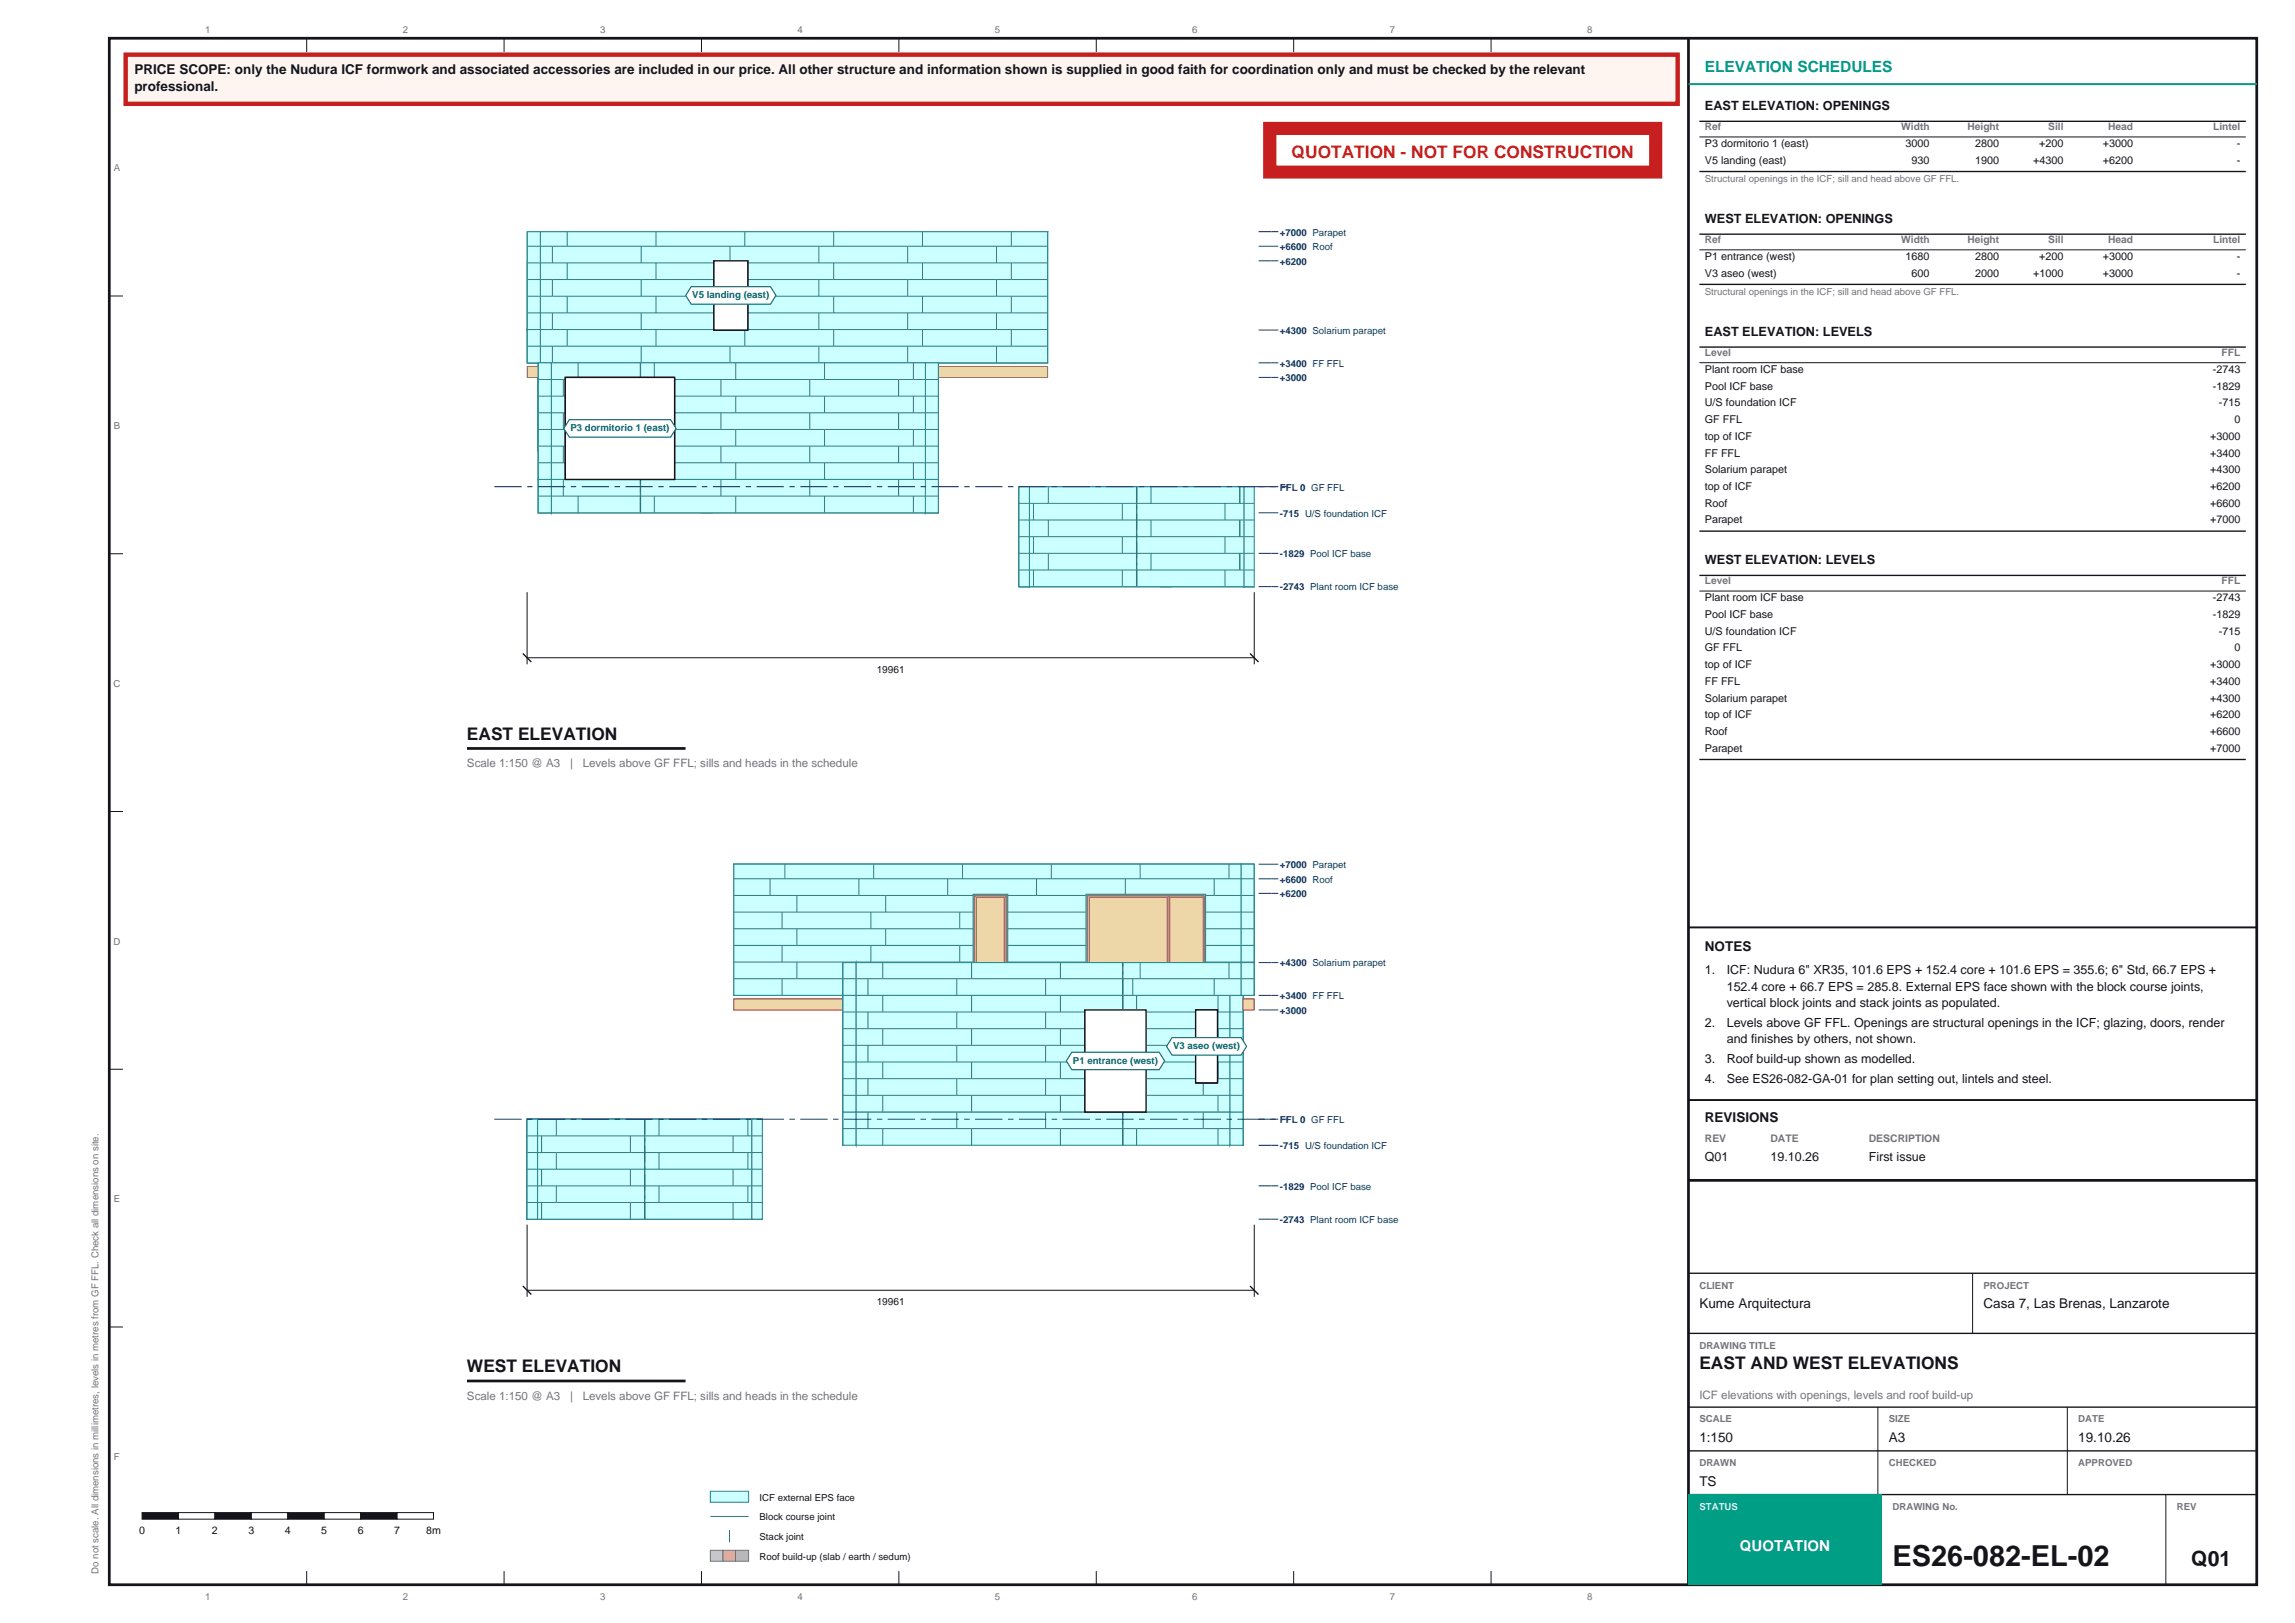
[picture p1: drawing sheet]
<svg xmlns="http://www.w3.org/2000/svg" width="420mm" height="297mm" viewBox="0 0 420 297" stroke-linecap="round" stroke-linejoin="round" font-family="sans-serif">
<defs><g id="words">
<text font-size="5.3" fill="#14141a" x="346.4" y="286.6">ES26-082-EL-02</text>
<text font-size="3.9" fill="#14141a" x="401" y="286.6">Q01</text>
<text font-size="3.2" fill="#c71f1f" x="236.4" y="28.9">QUOTATION - NOT FOR CONSTRUCTION</text>
<g font-size="3.2" fill="#14141a">
<text x="85.5" y="135.4">EAST ELEVATION</text>
<text x="85.5" y="251.1">WEST ELEVATION</text>
<text x="311" y="250.6">EAST AND WEST ELEVATIONS</text>
</g>
<text font-size="2.8" fill="#009e85" x="312" y="13.2">ELEVATION SCHEDULES</text>
<text font-size="2.8" fill="#fff" x="318.4" y="283.8">QUOTATION</text>
<g font-size="2.5" fill="#14141a">
<text x="24.6" y="13.5">PRICE SCOPE: only the Nudura ICF formwork and associated accessories are included in our price. All other structure and information shown is supplied in good faith for coordination only and must be checked by the relevant</text>
<text x="24.6" y="16.7">professional.</text>
<text x="312" y="174">NOTES</text>
<text x="312" y="205.3">REVISIONS</text>
<text x="311" y="239.4">Kume Arquitectura</text>
<text x="363" y="239.4">Casa 7, Las Brenas, Lanzarote</text>
<text x="311" y="263.9">1:150</text>
<text x="345.7" y="263.9">A3</text>
<text x="380.3" y="263.9">19.10.26</text>
<text x="311" y="271.9">TS</text>
</g>
<g font-size="2.3" fill="#14141a">
<text x="312" y="20.2">EAST ELEVATION: OPENINGS</text>
<text x="312" y="40.9">WEST ELEVATION: OPENINGS</text>
<text x="312" y="61.5">EAST ELEVATION: LEVELS</text>
<text x="312" y="103.3">WEST ELEVATION: LEVELS</text>
<text x="312" y="178.2">1.</text>
<text x="316" y="178.2">ICF: Nudura 6&quot; XR35, 101.6 EPS + 152.4 core + 101.6 EPS = 355.6; 6&quot; Std, 66.7 EPS +</text>
<text x="316" y="181.3">152.4 core + 66.7 EPS = 285.8. External EPS face shown with the block course joints,</text>
<text x="316" y="184.3">vertical block joints and stack joints as populated.</text>
<text x="312" y="187.9">2.</text>
<text x="316" y="187.9">Levels above GF FFL. Openings are structural openings in the ICF; glazing, doors, render</text>
<text x="316" y="190.9">and finishes by others, not shown.</text>
<text x="312" y="194.6">3.</text>
<text x="316" y="194.6">Roof build-up shown as modelled.</text>
<text x="312" y="198.2">4.</text>
<text x="316" y="198.2">See ES26-082-GA-01 for plan setting out, lintels and steel.</text>
<text x="312" y="212.5">Q01</text>
<text x="324" y="212.5">19.10.26</text>
<text x="342" y="212.5">First issue</text>
</g>
<g font-size="2.1" fill="#73737a">
<text x="85.5" y="140.4">Scale 1:150 @ A3</text>
<text x="104.3" y="140.4">|</text>
<text x="106.6" y="140.4">Levels above GF FFL; sills and heads in the schedule</text>
<text x="85.5" y="256.1">Scale 1:150 @ A3</text>
<text x="104.3" y="256.1">|</text>
<text x="106.6" y="256.1">Levels above GF FFL; sills and heads in the schedule</text>
<text x="311" y="256.1">ICF elevations with openings, levels and roof build-up</text>
</g>
<g font-size="2" fill="#14141a">
<text x="312" y="26.9">P3 dormitorio 1 (east)</text>
<text x="312" y="30">V5 landing (east)</text>
<text x="348.7" y="26.9">3000</text>
<text x="349.8" y="30">930</text>
<text x="361.5" y="26.9">2800</text>
<text x="361.5" y="30">1900</text>
<text x="372.1" y="30">+4300</text>
<text x="373.2" y="26.9">+200</text>
<text x="384.8" y="26.9">+3000</text>
<text x="384.8" y="30">+6200</text>
<text x="409.3" y="26.9">-</text>
<text x="409.3" y="30">-</text>
<text x="312" y="47.6">P1 entrance (west)</text>
<text x="348.7" y="47.6">1680</text>
<text x="361.5" y="47.6">2800</text>
<text x="373.2" y="47.6">+200</text>
<text x="384.8" y="47.6">+3000</text>
<text x="409.3" y="47.6">-</text>
<text x="312" y="50.6">V3 aseo (west)</text>
<text x="349.8" y="50.6">600</text>
<text x="361.5" y="50.6">2000</text>
<text x="372.1" y="50.6">+1000</text>
<text x="384.8" y="50.6">+3000</text>
<text x="409.3" y="50.6">-</text>
<text x="312" y="68.2">Plant room ICF base</text>
<text x="312" y="71.3">Pool ICF base</text>
<text x="404.9" y="68.2">-2743</text>
<text x="404.9" y="71.3">-1829</text>
<text x="312" y="74.4">U/S foundation ICF</text>
<text x="312" y="77.4">GF FFL</text>
<text x="406" y="74.4">-715</text>
<text x="408.9" y="77.4">0</text>
<text x="312" y="80.5">top of ICF</text>
<text x="312" y="83.5">FF FFL</text>
<text x="404.5" y="80.5">+3000</text>
<text x="404.5" y="83.5">+3400</text>
<text x="312" y="86.6">Solarium parapet</text>
<text x="312" y="89.7">top of ICF</text>
<text x="404.5" y="86.6">+4300</text>
<text x="404.5" y="89.7">+6200</text>
<text x="312" y="92.7">Roof</text>
<text x="312" y="95.8">Parapet</text>
<text x="404.5" y="92.7">+6600</text>
<text x="404.5" y="95.8">+7000</text>
<text x="312" y="110">Plant room ICF base</text>
<text x="312" y="113.1">Pool ICF base</text>
<text x="404.9" y="110">-2743</text>
<text x="404.9" y="113.1">-1829</text>
<text x="312" y="116.1">U/S foundation ICF</text>
<text x="312" y="119.2">GF FFL</text>
<text x="406" y="116.1">-715</text>
<text x="408.9" y="119.2">0</text>
<text x="312" y="122.3">top of ICF</text>
<text x="312" y="125.3">FF FFL</text>
<text x="404.5" y="122.3">+3000</text>
<text x="404.5" y="125.3">+3400</text>
<text x="312" y="128.4">Solarium parapet</text>
<text x="312" y="131.5">top of ICF</text>
<text x="404.5" y="128.4">+4300</text>
<text x="404.5" y="131.5">+6200</text>
<text x="312" y="134.5">Roof</text>
<text x="312" y="137.6">Parapet</text>
<text x="404.5" y="134.5">+6600</text>
<text x="404.5" y="137.6">+7000</text>
</g>
<g font-size="1.9" fill="#73737a">
<text x="312" y="23.9">Ref</text>
<text x="347.9" y="23.9">Width</text>
<text x="360.1" y="23.9">Height</text>
<text x="374.8" y="23.9">Sill</text>
<text x="385.8" y="23.9">Head</text>
<text x="405" y="23.9">Lintel</text>
<text x="312" y="44.5">Ref</text>
<text x="347.9" y="44.5">Width</text>
<text x="360.1" y="44.5">Height</text>
<text x="374.8" y="44.5">Sill</text>
<text x="385.8" y="44.5">Head</text>
<text x="405" y="44.5">Lintel</text>
<text x="312" y="65.2">Level</text>
<text x="406.6" y="65.2">FFL</text>
<text x="312" y="107">Level</text>
<text x="406.6" y="107">FFL</text>
<text x="312" y="208.9">REV</text>
<text x="324" y="208.9">DATE</text>
<text x="342" y="208.9">DESCRIPTION</text>
</g>
<g font-size="1.9" fill="#14141a">
<text x="25.5" y="280.8">0</text>
<text x="32.1" y="280.8">1</text>
<text x="38.8" y="280.8">2</text>
<text x="45.5" y="280.8">3</text>
<text x="52.1" y="280.8">4</text>
<text x="58.8" y="280.8">5</text>
<text x="65.5" y="280.8">6</text>
<text x="72.1" y="280.8">7</text>
<text x="78" y="280.8">8m</text>
</g>
<g font-size="1.8" fill="#73737a">
<text x="37.6" y="6">1</text>
<text x="73.7" y="6">2</text>
<text x="109.8" y="6">3</text>
<text x="145.9" y="6">4</text>
<text x="182.1" y="6">5</text>
<text x="218.2" y="6">6</text>
<text x="254.3" y="6">7</text>
<text x="290.4" y="6">8</text>
<text x="20.8" y="31.4">A</text>
<text x="312" y="33.4">Structural openings in the ICF; sill and head above GF FFL.</text>
<text x="312" y="54">Structural openings in the ICF; sill and head above GF FFL.</text>
<text x="20.8" y="78.6">B</text>
<text x="20.8" y="125.7">C</text>
<text x="20.8" y="172.9">D</text>
<text x="20.8" y="220">E</text>
<text x="311" y="235.8">CLIENT</text>
<text x="363" y="235.8">PROJECT</text>
<text x="311" y="246.8">DRAWING TITLE</text>
<text x="311" y="260.3">SCALE</text>
<text x="345.7" y="260.3">SIZE</text>
<text x="380.3" y="260.3">DATE</text>
<text x="20.9" y="267.2">F</text>
<text x="311" y="268.3">DRAWN</text>
<text x="345.7" y="268.3">CHECKED</text>
<text x="380.3" y="268.3">APPROVED</text>
<text x="346.4" y="276.3">DRAWING No.</text>
<text x="398.4" y="276.3">REV</text>
<text x="18" y="288" transform="rotate(-90 18 288)">Do not scale. All dimensions in millimetres, levels in metres from GF FFL. Check all dimensions on site.</text>
<text x="37.6" y="292.8">1</text>
<text x="73.7" y="292.8">2</text>
<text x="109.8" y="292.8">3</text>
<text x="145.9" y="292.8">4</text>
<text x="182.1" y="292.8">5</text>
<text x="218.2" y="292.8">6</text>
<text x="254.3" y="292.8">7</text>
<text x="290.4" y="292.8">8</text>
</g>
<g font-size="1.8" fill="#0d2973">
<text x="234.2" y="45.8">+6600 Roof</text>
<text x="234.2" y="43.1">+7000 Parapet</text>
<text x="234.2" y="48.4">+6200</text>
<text x="234.2" y="61.1">+4300 Solarium parapet</text>
<text x="234.2" y="69.8">+3000</text>
<text x="234.2" y="67.1">+3400 FF FFL</text>
<text x="234.2" y="89.8">FFL 0 GF FFL</text>
<text x="234.2" y="94.5">-715 U/S foundation ICF</text>
<text x="234.2" y="102">-1829 Pool ICF base</text>
<text x="234.2" y="108.1">-2743 Plant room ICF base</text>
<text x="234.2" y="161.5">+6600 Roof</text>
<text x="234.2" y="158.8">+7000 Parapet</text>
<text x="234.2" y="164.2">+6200</text>
<text x="234.2" y="176.8">+4300 Solarium parapet</text>
<text x="234.2" y="185.5">+3000</text>
<text x="234.2" y="182.8">+3400 FF FFL</text>
<text x="234.2" y="205.5">FFL 0 GF FFL</text>
<text x="234.2" y="210.3">-715 U/S foundation ICF</text>
<text x="234.2" y="217.7">-1829 Pool ICF base</text>
<text x="234.2" y="223.8">-2743 Plant room ICF base</text>
</g>
<g font-size="1.8" fill="#006b5c">
<text x="126.7" y="54.6">V5 landing (east)</text>
<text x="104.4" y="78.9">P3 dormitorio 1 (east)</text>
<text x="196.4" y="194.7">P1 entrance (west)</text>
<text x="214.7" y="192">V3 aseo (west)</text>
</g>
<g font-size="1.8" fill="#14141a">
<text x="160.4" y="123.1">19961</text>
<text x="160.5" y="238.8">19961</text>
<text x="139" y="274.6">ICF external EPS face</text>
<text x="139" y="278.2">Block course joint</text>
<text x="139" y="281.8">Stack joint</text>
<text x="139" y="285.4">Roof build-up (slab / earth / sedum)</text>
</g>
<text font-size="1.8" fill="#d9fff2" x="311" y="276.3">STATUS</text>
</g></defs>
<path d="M20 7h393v283h-393zM309 7v283" fill="none" stroke="#14141a" stroke-width=".5"/>
<g fill="none" stroke="#14141a" stroke-width=".18">
<path d="M56.1 7v2.5M92.3 7v2.5M128.4 7v2.5M164.5 7v2.5M200.6 7v2.5M236.8 7v2.5M272.9 7v2.5M20 54.2h2.5M20 101.3h2.5M20 148.5h2.5M20 195.7h2.5M20 242.8h2.5"/>
<path d="M56.1 287.5v2.5M92.3 287.5v2.5M128.4 287.5v2.5M164.5 287.5v2.5M200.6 287.5v2.5M236.8 287.5v2.5M272.9 287.5v2.5"/>
</g>
<path d="M23 10h284v9h-284z" fill-rule="evenodd" fill="#fff5f0" stroke="#c71f1f" stroke-width=".8" stroke-linecap="butt"/>
<path d="M188.4 89.1h39.2v18.3h-39.2z" fill-rule="evenodd" fill="#cff"/>
<g fill="none" stroke="#337880" stroke-width=".18">
<path d="M188.4 98.2h19.6M188.4 95.2h19.6M188.4 92.1h19.6M189.1 89.1v3M189.1 95.2v3M191.8 92.1v3.1M191.8 98.2v3.1M205.4 89.1v3M205.4 95.2v3M208 89.1v18.2M208 98.2h19.6M208 95.2h19.6"/>
<path d="M208 92.1h19.6M210.6 92.1v3.1M210.6 98.2v3.1M224.2 89.1v3M224.2 95.2v3M226.9 92.1v3.1M226.9 98.2v3.1M188.4 104.3h19.6M188.4 101.3h19.6M189.1 101.3v3M191.8 104.3v3M205.4 101.3v3"/>
<path d="M208 104.3h19.6M208 101.3h19.6M210.6 104.3v3M224.2 101.3v3M226.9 104.3v3"/>
</g>
<path d="M208 107.3v-18.2" fill="none" stroke="#006b5c" stroke-width=".18" stroke-dasharray="3 .8 .6 .8" stroke-linecap="butt"/>
<path d="M188.4 89.1h39.2v18.3h-39.2z" fill="none" stroke="#2e8c94" stroke-width=".2"/>
<path d="M227.6 89.1h1.9v18.3h-1.9z" fill-rule="evenodd" fill="#cff"/>
<path d="M227.6 98.2h1.9M227.6 95.2h1.9M227.6 92.1h1.9M227.6 104.3h1.9M227.6 101.3h1.9" fill="none" stroke="#337880" stroke-width=".18"/>
<path d="M227.6 89.1h1.9v18.3h-1.9z" fill="none" stroke="#2e8c94" stroke-width=".2"/>
<path d="M186.5 89.1h1.9v18.3h-1.9z" fill-rule="evenodd" fill="#cff"/>
<path d="M186.5 98.2h1.9M186.5 95.2h1.9M186.5 92.1h1.9M186.5 104.3h1.9M186.5 101.3h1.9" fill="none" stroke="#337880" stroke-width=".18"/>
<path d="M186.5 89.1h1.9v18.3h-1.9z" fill="none" stroke="#2e8c94" stroke-width=".2"/>
<path d="M188.4 89.1h39.2v18.3h-39.2z" fill-rule="evenodd" fill="#cff"/>
<g fill="none" stroke="#337880" stroke-width=".18">
<path d="M188.4 98.2h19.6M188.4 95.2h19.6M188.4 92.1h19.6M189.1 89.1v3M189.1 95.2v3M191.8 92.1v3.1M191.8 98.2v3.1M205.4 89.1v3M205.4 95.2v3M208 89.1v18.2M208 98.2h19.6M208 95.2h19.6"/>
<path d="M208 92.1h19.6M210.6 92.1v3.1M210.6 98.2v3.1M212.4 89.1v18.2M214.3 89.1v18.2M224.2 89.1v3M224.2 95.2v3M226.9 92.1v3.1M226.9 98.2v3.1M188.4 104.3h19.6M188.4 101.3h19.6M189.1 101.3v3"/>
<path d="M191.8 104.3v3M205.4 101.3v3M208 104.3h19.6M208 101.3h19.6M210.6 104.3v3M224.2 101.3v3M226.9 104.3v3"/>
</g>
<path d="M208 107.3v-18.2" fill="none" stroke="#006b5c" stroke-width=".18" stroke-dasharray="3 .8 .6 .8" stroke-linecap="butt"/>
<path d="M188.4 89.1h39.2v18.3h-39.2z" fill="none" stroke="#2e8c94" stroke-width=".2"/>
<path d="M212.4 89.1h1.9v18.3h-1.9z" fill-rule="evenodd" fill="#cff"/>
<path d="M212.4 98.2h1.9M212.4 95.2h1.9M212.4 92.1h1.9M212.4 104.3h1.9M212.4 101.3h1.9" fill="none" stroke="#337880" stroke-width=".18"/>
<path d="M212.4 89.1h1.9v18.3h-1.9z" fill="none" stroke="#2e8c94" stroke-width=".2"/>
<path d="M214.3 89.1h13.3v1.6h-13.3z" fill-rule="evenodd" fill="#d9d9d9" stroke="#73737a" stroke-width=".18"/>
<path d="M227.6 89.1h1.9v18.3h-1.9z" fill-rule="evenodd" fill="#cff"/>
<path d="M227.6 98.2h1.9M227.6 95.2h1.9M227.6 92.1h1.9M227.6 104.3h1.9M227.6 101.3h1.9" fill="none" stroke="#337880" stroke-width=".18"/>
<path d="M227.6 89.1h1.9v18.3h-1.9z" fill="none" stroke="#2e8c94" stroke-width=".2"/>
<path d="M186.5 89.1h1.9v18.3h-1.9z" fill-rule="evenodd" fill="#cff"/>
<path d="M186.5 98.2h1.9M186.5 95.2h1.9M186.5 92.1h1.9M186.5 104.3h1.9M186.5 101.3h1.9" fill="none" stroke="#337880" stroke-width=".18"/>
<path d="M186.5 89.1h1.9v18.3h-1.9z" fill="none" stroke="#2e8c94" stroke-width=".2"/>
<path d="M227.6 89.1h1.9v18.3h-1.9z" fill-rule="evenodd" fill="#cff"/>
<path d="M227.6 98.2h1.9M227.6 95.2h1.9M227.6 92.1h1.9M227.6 104.3h1.9M227.6 101.3h1.9" fill="none" stroke="#337880" stroke-width=".18"/>
<path d="M227.6 89.1h1.9v18.3h-1.9z" fill="none" stroke="#2e8c94" stroke-width=".2"/>
<path d="M186.5 89.1h1.9v18.3h-1.9z" fill-rule="evenodd" fill="#cff"/>
<path d="M186.5 98.2h1.9M186.5 95.2h1.9M186.5 92.1h1.9M186.5 104.3h1.9M186.5 101.3h1.9" fill="none" stroke="#337880" stroke-width=".18"/>
<path d="M186.5 89.1h1.9v18.3h-1.9z" fill="none" stroke="#2e8c94" stroke-width=".2"/>
<path d="M103.2 82.2h4v.3h-4z" fill-rule="evenodd" fill="#edd6a8" stroke="#8c6b38" stroke-width=".18"/>
<path d="M100.9 87.7h68.5v6.1h-68.5z" fill-rule="evenodd" fill="#cff"/>
<g fill="none" stroke="#337880" stroke-width=".18">
<path d="M100.9 90.8h19.6M103.1 90.8v3M105.8 87.7v3.1M118 90.8v3M120.5 87.7v6.1M120.6 90.8h48.7M120.6 87.7v6.1M131.9 90.8v3M134.6 87.7v3.1M148.2 90.8v3M150.9 87.7v3.1M164.4 90.8v3"/>
<path d="M167.2 87.7v3.1"/>
</g>
<path d="M120.5 93.8v-6.1" fill="none" stroke="#006b5c" stroke-width=".18" stroke-dasharray="3 .8 .6 .8" stroke-linecap="butt"/>
<path d="M100.9 87.7h68.5v6.1h-68.5z" fill="none" stroke="#2e8c94" stroke-width=".2"/>
<path d="M169.4 87.7h2.3v6.1h-2.3z" fill-rule="evenodd" fill="#cff"/>
<path d="M169.4 90.8h2.3" fill="none" stroke="#337880" stroke-width=".18"/>
<path d="M169.4 87.7h2.3v6.1h-2.3z" fill="none" stroke="#2e8c94" stroke-width=".2"/>
<path d="M98.5 87.7h2.4v6.1h-2.4z" fill-rule="evenodd" fill="#cff"/>
<path d="M98.5 90.8h2.4" fill="none" stroke="#337880" stroke-width=".18"/>
<path d="M98.5 87.7h2.4v6.1h-2.4z" fill="none" stroke="#2e8c94" stroke-width=".2"/>
<path d="M100.9 66.4h68.5v21.3h-42.1v-18.5h-10.9v18.5h-15.5zM103.4 69.2v13.2h3.6v-13.2z" fill-rule="evenodd" fill="#cff"/>
<g fill="none" stroke="#337880" stroke-width=".18">
<path d="M100.9 78.6h2.4M100.9 75.5h2.4M100.9 72.5h2.4M100.9 69.4h2.4M103.1 66.4v3M103.1 72.5v3M103.1 78.6v3M107 78.6h9.4M107 75.5h9.4M107 72.5h9.4M107 69.4h9.4M118 66.4v2.8"/>
<path d="M120.5 66.4v2.8M120.6 66.4v2.8M127.3 78.6h42M127.3 75.5h42M127.3 72.5h42M127.3 69.4h42M131.9 66.4v3M131.9 72.5v3M131.9 78.6v3M134.6 69.4v3.1M134.6 75.5v3.1M148.2 66.4v3"/>
<path d="M148.2 72.5v3M148.2 78.6v3M150.9 69.4v3.1M150.9 75.5v3.1M164.4 66.4v3M164.4 72.5v3M164.4 78.6v3M167.2 69.4v3.1M167.2 75.5v3.1M100.9 84.7h15.5M100.9 81.6h2.4M103.1 84.7v3"/>
<path d="M105.8 82.4v2.3M107 81.6h9.4M127.3 84.7h42M127.3 81.6h42M131.9 84.7v3M134.6 81.6v3.1M148.2 84.7v3M150.9 81.6v3.1M164.4 84.7v3M167.2 81.6v3.1"/>
</g>
<path d="M120.5 69.2v-2.8" fill="none" stroke="#006b5c" stroke-width=".18" stroke-dasharray="3 .8 .6 .8" stroke-linecap="butt"/>
<path d="M100.9 66.4h68.5v21.3h-42.1v-18.5h-10.9v18.5h-15.5zM103.4 69.2h3.6v13.2h-3.6zM169.4 66.4h.1" fill="none" stroke="#2e8c94" stroke-width=".2"/>
<path d="M169.4 66.4h2.3v21.3h-2.3z" fill-rule="evenodd" fill="#cff"/>
<path d="M169.4 78.6h2.3M169.4 75.5h2.3M169.4 72.5h2.3M169.4 69.4h2.3M169.4 84.7h2.3M169.4 81.6h2.3" fill="none" stroke="#337880" stroke-width=".18"/>
<path d="M169.4 66.4h2.3v21.3h-2.3z" fill="none" stroke="#2e8c94" stroke-width=".2"/>
<path d="M98.5 66.4h2.4v21.3h-2.4z" fill-rule="evenodd" fill="#cff"/>
<path d="M98.5 78.6h2.4M98.5 75.5h2.4M98.5 72.5h2.4M98.5 69.4h2.4M98.5 84.7h2.4M98.5 81.6h2.4" fill="none" stroke="#337880" stroke-width=".18"/>
<path d="M98.5 66.4h2.4v21.3h-2.4z" fill="none" stroke="#2e8c94" stroke-width=".2"/>
<path d="M96.5 60.4h2.4v6h-2.4z" fill-rule="evenodd" fill="#cff"/>
<path d="M96.5 63.3h2.4" fill="none" stroke="#337880" stroke-width=".18"/>
<path d="M96.5 60.4h2.4v6h-2.4z" fill="none" stroke="#2e8c94" stroke-width=".2"/>
<path d="M98.9 60.4h70.5v6h-70.5z" fill-rule="evenodd" fill="#cff"/>
<g fill="none" stroke="#337880" stroke-width=".18">
<path d="M98.9 63.3h21.6M101.1 60.4v2.9M103.8 63.3v3.1M117.3 60.4v2.9M118.7 63.3v3.1M120.5 60.4v6M120.6 60.4v6M120.6 63.3h48.7M131.9 60.4v2.9M134.6 63.3v3.1M148.2 60.4v2.9M150.9 63.3v3.1"/>
<path d="M164.4 60.4v2.9M167.2 63.3v3.1"/>
</g>
<path d="M120.5 66.4v-6" fill="none" stroke="#006b5c" stroke-width=".18" stroke-dasharray="3 .8 .6 .8" stroke-linecap="butt"/>
<path d="M98.9 60.4h70.5v6h-70.5z" fill="none" stroke="#2e8c94" stroke-width=".2"/>
<path d="M169.4 60.4h2.3v6h-2.3z" fill-rule="evenodd" fill="#cff"/>
<path d="M169.4 63.3h2.3" fill="none" stroke="#337880" stroke-width=".18"/>
<path d="M169.4 60.4h2.3v6h-2.3z" fill="none" stroke="#2e8c94" stroke-width=".2"/>
<g fill="#edd6a8" stroke="#8c6b38" stroke-width=".18">
<path d="M96.5 67.1h2v2h-2z" fill-rule="evenodd"/>
<path d="M117.4 77.1h.2v8h-.2z" fill-rule="evenodd"/>
</g>
<g fill="#cff">
<path d="M116.3 69.1h11.2v18.6h-.2v-18.5h-10.9v18.5h-.1z" fill-rule="evenodd"/>
<path d="M103.2 69.1h4v13.3h-.2v-13.2h-3.6v13.2h-.2z" fill-rule="evenodd"/>
</g>
<g fill="none" stroke="#337880" stroke-width=".18">
<path d="M103.2 78.6h.1M103.2 72.5h.1M103.2 75.5h.1M103.2 69.4h.1M107 78.6h.2M107 72.5h.2M107 75.5h.2M107 69.4h.2M116.3 78.6h.1M116.3 72.5h.1M116.3 75.5h.1M116.3 69.4h.1"/>
<path d="M118 69.1v.1M120.5 69.1v.1M120.6 69.1v.1M127.3 78.6h.1M127.3 72.5h.1M127.3 75.5h.1M127.3 69.4h.1M103.2 81.6h.1M107 81.6h.2M116.3 84.7h.1M116.3 81.6h.1M127.3 84.7h.1"/>
<path d="M127.3 81.6h.1"/>
</g>
<path d="M120.5 69.2v-.1" fill="none" stroke="#006b5c" stroke-width=".18" stroke-dasharray="3 .8 .6 .8" stroke-linecap="butt"/>
<path d="M103.2 69.1h4v13.3h-.2v-13.2h-3.6v13.2h-.2zM116.3 69.1h11.2v18.6h-.2v-18.5h-10.9v18.5h-.1z" fill="none" stroke="#2e8c94" stroke-width=".2"/>
<g fill="#edd6a8" stroke="#8c6b38" stroke-width=".18">
<path d="M116.3 69.1h11.1v20h-.4v-19.6h-10.3v19.6h-.4z" fill-rule="evenodd"/>
<path d="M103.2 69.1h4v13.1h-4zM103.6 69.5v12.3h3.2v-12.3z" fill-rule="evenodd"/>
<path d="M116.7 69.5h10.3v19.5h-10.3z" fill-rule="evenodd"/>
<path d="M103.6 69.5h3.2v12.3h-3.2zM104 69.8v11.7h2.4v-11.7z" fill-rule="evenodd"/>
<path d="M103.9 69.7h2.6v11.9h-2.6z" fill-rule="evenodd"/>
<path d="M103.9 69.7h2.6v11.9h-2.6z" fill-rule="evenodd"/>
<path d="M103.6 69.5h3.2v12.3h-3.2zM104 69.8v11.7h2.4v-11.7z" fill-rule="evenodd"/>
<path d="M116.7 69.5h10.3v19.5h-10.3z" fill-rule="evenodd"/>
<path d="M116.3 69.1h11.1v20h-.4v-19.6h-10.3v19.6h-.4z" fill-rule="evenodd"/>
<path d="M103.2 69.1h4v13.4h-4zM103.6 69.5v12.3h3.2v-12.3z" fill-rule="evenodd"/>
<path d="M103.7 75.2h.2v.8h-.2z" fill-rule="evenodd"/>
</g>
<path d="M100.9 87.7h68.5v6.1h-68.5z" fill-rule="evenodd" fill="#cff"/>
<g fill="none" stroke="#337880" stroke-width=".18">
<path d="M100.9 90.8h19.6M103.1 90.8v3M105.8 87.7v3.1M118 90.8v3M120.5 87.7v6.1M120.6 90.8h48.7M120.6 87.7v6.1M128.5 87.7v6.1M130.4 87.7v6.1M131.9 90.8v3M134.6 87.7v3.1M148.2 90.8v3"/>
<path d="M150.9 87.7v3.1M164.4 90.8v3M167.2 87.7v3.1"/>
</g>
<path d="M120.5 93.8v-6.1" fill="none" stroke="#006b5c" stroke-width=".18" stroke-dasharray="3 .8 .6 .8" stroke-linecap="butt"/>
<path d="M100.9 87.7h68.5v6.1h-68.5z" fill="none" stroke="#2e8c94" stroke-width=".2"/>
<path d="M128.5 87.7h1.9v6.1h-1.9z" fill-rule="evenodd" fill="#cff"/>
<path d="M128.5 90.8h1.9" fill="none" stroke="#337880" stroke-width=".18"/>
<path d="M128.5 87.7h1.9v6.1h-1.9z" fill="none" stroke="#2e8c94" stroke-width=".2"/>
<path d="M128.5 69.1h1.9v18.6h-1.9z" fill-rule="evenodd" fill="#cff"/>
<path d="M128.5 78.6h1.9M128.5 75.5h1.9M128.5 72.5h1.9M128.5 69.4h1.9M128.5 84.7h1.9M128.5 81.6h1.9" fill="none" stroke="#337880" stroke-width=".18"/>
<path d="M128.5 69.1h1.9v18.6h-1.9z" fill="none" stroke="#2e8c94" stroke-width=".2"/>
<path d="M98.9 60.4h70.5v6h-70.5z" fill-rule="evenodd" fill="#cff"/>
<g fill="none" stroke="#337880" stroke-width=".18">
<path d="M98.9 63.3h21.6M101.1 60.4v2.9M103.8 63.3v3.1M117.3 60.4v2.9M118.7 63.3v3.1M120.5 60.4v6M120.6 60.4v6M120.6 63.3h48.7M131.9 60.4v2.9M134.6 63.3v3.1M148.2 60.4v2.9M150.9 63.3v3.1"/>
<path d="M164.4 60.4v2.9M167.2 63.3v3.1"/>
</g>
<path d="M120.5 66.4v-6" fill="none" stroke="#006b5c" stroke-width=".18" stroke-dasharray="3 .8 .6 .8" stroke-linecap="butt"/>
<path d="M98.9 60.4h70.5v6h-70.5z" fill="none" stroke="#2e8c94" stroke-width=".2"/>
<path d="M100.9 90.1h68.5v1h-68.5z" fill-rule="evenodd" fill="#dbdbde" stroke="#73737a" stroke-width=".18"/>
<path d="M100.9 67.1h68.5v2h-68.5z" fill-rule="evenodd" fill="#edd6a8" stroke="#8c6b38" stroke-width=".18"/>
<path d="M98.9 66.5h70.5v.6h-70.5z" fill-rule="evenodd" fill="#d9d9d9" stroke="#73737a" stroke-width=".18"/>
<path d="M100.9 66.4h68.5v21.3h-41.9v-18.6h-11.2v18.6h-15.4zM103.2 69.1v13.3h4v-13.3z" fill-rule="evenodd" fill="#cff"/>
<g fill="none" stroke="#337880" stroke-width=".18">
<path d="M100.9 72.5h2.2v3h-2.2M100.9 78.6h2.2v3h-2.2M103.1 66.4v3h-2.2M107.2 78.6h9M107.2 75.5h9M107.2 72.5h9M107.2 69.4h9M118 66.4v2.7M120.5 66.4v2.7M120.6 66.4v2.7M127.5 78.6h41.8M127.5 75.5h41.8"/>
<path d="M127.5 72.5h41.8M127.5 69.4h41.8M128.5 69.1v18.6M130.4 69.1v18.6M131.9 66.4v3M131.9 72.5v3M131.9 78.6v3M134.6 69.4v3.1M134.6 75.5v3.1M148.2 66.4v3M148.2 72.5v3M148.2 78.6v3"/>
<path d="M150.9 69.4v3.1M150.9 75.5v3.1M164.4 66.4v3M164.4 72.5v3M164.4 78.6v3M167.2 69.4v3.1M167.2 75.5v3.1M100.9 84.7h15.3M103.1 84.7v3M105.8 82.4v2.3M107.2 81.6h9M127.5 84.7h41.8"/>
<path d="M127.5 81.6h41.8M131.9 84.7v3M134.6 81.6v3.1M148.2 84.7v3M150.9 81.6v3.1M164.4 84.7v3M167.2 81.6v3.1"/>
</g>
<path d="M120.5 69.1v-2.7" fill="none" stroke="#006b5c" stroke-width=".18" stroke-dasharray="3 .8 .6 .8" stroke-linecap="butt"/>
<path d="M100.9 66.4h68.5v21.3h-41.9v-18.6h-11.2v18.6h-15.4zM103.2 69.1h4v13.3h-4zM169.4 66.4h.1" fill="none" stroke="#2e8c94" stroke-width=".2"/>
<path d="M169.4 87.7h2.3v6.1h-2.3z" fill-rule="evenodd" fill="#cff"/>
<path d="M169.4 90.8h2.3" fill="none" stroke="#337880" stroke-width=".18"/>
<path d="M169.4 87.7h2.3v6.1h-2.3z" fill="none" stroke="#2e8c94" stroke-width=".2"/>
<path d="M98.5 87.7h2.4v6.1h-2.4z" fill-rule="evenodd" fill="#cff"/>
<path d="M98.5 90.8h2.4" fill="none" stroke="#337880" stroke-width=".18"/>
<path d="M98.5 87.7h2.4v6.1h-2.4z" fill="none" stroke="#2e8c94" stroke-width=".2"/>
<path d="M169.4 66.4h2.3v21.3h-2.3z" fill-rule="evenodd" fill="#cff"/>
<path d="M169.4 78.6h2.3M169.4 75.5h2.3M169.4 72.5h2.3M169.4 69.4h2.3M169.4 84.7h2.3M169.4 81.6h2.3" fill="none" stroke="#337880" stroke-width=".18"/>
<path d="M169.4 66.4h2.3v21.3h-2.3z" fill="none" stroke="#2e8c94" stroke-width=".2"/>
<path d="M98.5 66.4h2.4v21.3h-2.4z" fill-rule="evenodd" fill="#cff"/>
<path d="M98.5 78.6h2.4M98.5 75.5h2.4M98.5 72.5h2.4M98.5 69.4h2.4M98.5 84.7h2.4M98.5 81.6h2.4" fill="none" stroke="#337880" stroke-width=".18"/>
<path d="M98.5 66.4h2.4v21.3h-2.4z" fill="none" stroke="#2e8c94" stroke-width=".2"/>
<path d="M96.5 60.4h2.4v6h-2.4z" fill-rule="evenodd" fill="#cff"/>
<path d="M96.5 63.3h2.4" fill="none" stroke="#337880" stroke-width=".18"/>
<path d="M96.5 60.4h2.4v6h-2.4z" fill="none" stroke="#2e8c94" stroke-width=".2"/>
<path d="M169.4 60.4h2.3v6h-2.3z" fill-rule="evenodd" fill="#cff"/>
<path d="M169.4 63.3h2.3" fill="none" stroke="#337880" stroke-width=".18"/>
<path d="M169.4 60.4h2.3v6h-2.3z" fill="none" stroke="#2e8c94" stroke-width=".2"/>
<path d="M169.4 87.7h2.3v6.1h-2.3z" fill-rule="evenodd" fill="#cff"/>
<path d="M169.4 90.8h2.3" fill="none" stroke="#337880" stroke-width=".18"/>
<path d="M169.4 87.7h2.3v6.1h-2.3z" fill="none" stroke="#2e8c94" stroke-width=".2"/>
<path d="M98.5 87.7h2.4v6.1h-2.4z" fill-rule="evenodd" fill="#cff"/>
<path d="M98.5 90.8h2.4" fill="none" stroke="#337880" stroke-width=".18"/>
<path d="M98.5 87.7h2.4v6.1h-2.4z" fill="none" stroke="#2e8c94" stroke-width=".2"/>
<path d="M169.4 66.4h2.3v21.3h-2.3z" fill-rule="evenodd" fill="#cff"/>
<path d="M169.4 78.6h2.3M169.4 75.5h2.3M169.4 72.5h2.3M169.4 69.4h2.3M169.4 84.7h2.3M169.4 81.6h2.3" fill="none" stroke="#337880" stroke-width=".18"/>
<path d="M169.4 66.4h2.3v21.3h-2.3z" fill="none" stroke="#2e8c94" stroke-width=".2"/>
<path d="M98.5 66.4h2.4v21.3h-2.4z" fill-rule="evenodd" fill="#cff"/>
<path d="M98.5 78.6h2.4M98.5 75.5h2.4M98.5 72.5h2.4M98.5 69.4h2.4M98.5 84.7h2.4M98.5 81.6h2.4" fill="none" stroke="#337880" stroke-width=".18"/>
<path d="M98.5 66.4h2.4v21.3h-2.4z" fill="none" stroke="#2e8c94" stroke-width=".2"/>
<path d="M96.5 60.4h2.4v6h-2.4z" fill-rule="evenodd" fill="#cff"/>
<path d="M96.5 63.3h2.4" fill="none" stroke="#337880" stroke-width=".18"/>
<path d="M96.5 60.4h2.4v6h-2.4z" fill="none" stroke="#2e8c94" stroke-width=".2"/>
<path d="M169.4 60.4h2.3v6h-2.3z" fill-rule="evenodd" fill="#cff"/>
<path d="M169.4 63.3h2.3" fill="none" stroke="#337880" stroke-width=".18"/>
<path d="M169.4 60.4h2.3v6h-2.3z" fill="none" stroke="#2e8c94" stroke-width=".2"/>
<path d="M169.4 69.1h1.7v18.6h-1.7z" fill-rule="evenodd" fill="#cff"/>
<path d="M169.4 78.6h1.7M169.4 75.5h1.7M169.4 72.5h1.7M169.4 69.4h1.7M169.4 84.7h1.7M169.4 81.6h1.7" fill="none" stroke="#337880" stroke-width=".18"/>
<path d="M169.4 69.1h1.7v18.6h-1.7z" fill="none" stroke="#2e8c94" stroke-width=".2"/>
<path d="M170.3 69.1h.8v20h-.8z" fill-rule="evenodd" fill="#edd6a8" stroke="#8c6b38" stroke-width=".18"/>
<path d="M171.1 69.2h.6v18.5h-.6z" fill-rule="evenodd" fill="#cff"/>
<path d="M171.1 75.5h.5v3.1h-.5M171.1 69.4h.6M171.6 69.4v3.1h-.5M171.7 72.5v3M171.7 78.6v3M171.1 81.6h.5v3.1h-.5M171.7 84.7v3" fill="none" stroke="#337880" stroke-width=".18"/>
<path d="M171.1 69.2h.6v18.5h-.6z" fill="none" stroke="#2e8c94" stroke-width=".2"/>
<g fill="#edd6a8" stroke="#8c6b38" stroke-width=".18">
<path d="M170.3 69.5h.8v19.2h-.8z" fill-rule="evenodd"/>
<path d="M170.8 69.7h.1v18.7h-.1z" fill-rule="evenodd"/>
<path d="M170.7 69.8h.3v18.5h-.3z" fill-rule="evenodd"/>
</g>
<path d="M99.2 69.1h1.7v13.3h-1.7z" fill-rule="evenodd" fill="#cff"/>
<path d="M99.2 78.6h1.7M99.2 75.5h1.7M99.2 72.5h1.7M99.2 69.4h1.7M99.2 81.6h1.7" fill="none" stroke="#337880" stroke-width=".18"/>
<path d="M99.2 69.1h1.7v13.3h-1.7z" fill="none" stroke="#2e8c94" stroke-width=".2"/>
<path d="M99.2 69.1h.5v13.4h-1.2v-.3h.7z" fill-rule="evenodd" fill="#edd6a8" stroke="#8c6b38" stroke-width=".18"/>
<path d="M98.5 69.2h.7v13.2h-.7z" fill-rule="evenodd" fill="#cff"/>
<path d="M98.5 78.6h.7M98.5 75.5h.7M98.5 72.5h.7M98.5 69.4h.7M98.5 81.6h.7" fill="none" stroke="#337880" stroke-width=".18"/>
<path d="M98.5 69.2h.7v13.2h-.7z" fill="none" stroke="#2e8c94" stroke-width=".2"/>
<g fill="#edd6a8" stroke="#8c6b38" stroke-width=".18">
<path d="M99.2 69.5h.5v12.3h-.5z" fill-rule="evenodd"/>
<path d="M99.3 69.7h.2v11.9h-.2z" fill-rule="evenodd"/>
<path d="M99.3 69.8h.2v11.7h-.2z" fill-rule="evenodd"/>
<path d="M99.3 69.8h.2v11.7h-.2z" fill-rule="evenodd"/>
<path d="M99.3 69.7h.2v11.9h-.2z" fill-rule="evenodd"/>
<path d="M99.5 75.2h.2v.8h-.2z" fill-rule="evenodd"/>
<path d="M99.5 75.2h.2v.8h-.2z" fill-rule="evenodd"/>
<path d="M99.2 69.5h.5v12.3h-.5z" fill-rule="evenodd"/>
</g>
<path d="M98.5 69.2h.7v13.2h-.7z" fill-rule="evenodd" fill="#cff"/>
<path d="M98.5 78.6h.7M98.5 75.5h.7M98.5 72.5h.7M98.5 69.4h.7M98.5 81.6h.7" fill="none" stroke="#337880" stroke-width=".18"/>
<path d="M98.5 69.2h.7v13.2h-.7z" fill="none" stroke="#2e8c94" stroke-width=".2"/>
<path d="M99.2 69.1h.5v13.4h-1.2v-.3h.7z" fill-rule="evenodd" fill="#edd6a8" stroke="#8c6b38" stroke-width=".18"/>
<path d="M99.2 69.1h1.7v13.3h-1.7z" fill-rule="evenodd" fill="#cff"/>
<path d="M99.2 78.6h1.7M99.2 75.5h1.7M99.2 72.5h1.7M99.2 69.4h1.7M99.2 81.6h1.7" fill="none" stroke="#337880" stroke-width=".18"/>
<path d="M99.2 69.1h1.7v13.3h-1.7z" fill="none" stroke="#2e8c94" stroke-width=".2"/>
<g fill="#edd6a8" stroke="#8c6b38" stroke-width=".18">
<path d="M170.7 69.8h.3v18.5h-.3z" fill-rule="evenodd"/>
<path d="M170.8 69.7h.1v18.7h-.1z" fill-rule="evenodd"/>
<path d="M170.4 69.5h.3v19.2h-.3z" fill-rule="evenodd"/>
<path d="M170.7 69.5h.3v19.2h-.3z" fill-rule="evenodd"/>
<path d="M170.4 69.7h.2v18.7h-.2z" fill-rule="evenodd"/>
<path d="M170.4 69.8h.3v18.5h-.3z" fill-rule="evenodd"/>
</g>
<path d="M96.5 42.4h2.4v18h-2.4z" fill-rule="evenodd" fill="#cff"/>
<path d="M96.5 48.1h2.4M96.5 45.1h2.4M96.5 57.3h2.4M96.5 54.2h2.4M96.5 51.2h2.4M96.5 60.3h2.4" fill="none" stroke="#337880" stroke-width=".18"/>
<path d="M96.5 42.4h2.4v18h-2.4z" fill="none" stroke="#2e8c94" stroke-width=".2"/>
<path d="M169.4 60.4h2.3v6h-2.3z" fill-rule="evenodd" fill="#cff"/>
<path d="M169.4 63.3h2.3" fill="none" stroke="#337880" stroke-width=".18"/>
<path d="M169.4 60.4h2.3v6h-2.3z" fill="none" stroke="#2e8c94" stroke-width=".2"/>
<path d="M98.9 42.4h92.8v24h-43.8v-18.5h-6.3v18.5h-14.4v-18.5h-21.8v18.5h-6.5z" fill-rule="evenodd" fill="#cff"/>
<g fill="none" stroke="#337880" stroke-width=".18">
<path d="M98.9 57.3h6.5M98.9 54.2h6.5M98.9 51.2h6.5M98.9 48.1h6.5M98.9 45.1h92.8M101.1 42.4v2.7M103.8 45.1v3M117.3 42.4v2.7M120.1 45.1v2.8M127.3 57.3h14.3M127.3 54.2h14.3M127.3 51.2h14.3"/>
<path d="M127.3 48.1h14.3M133.6 42.4v2.7M136.3 45.1v3M147.9 57.3h43.8M147.9 54.2h43.8M147.9 51.2h43.8M147.9 48.1h43.8M149.9 42.4v2.7M150.4 51.2v3M150.4 57.3v3M152.6 45.1v3M163.9 48.1v3.1"/>
<path d="M163.9 54.2v3.1M166.1 42.4v2.7M166.6 51.2v3M166.6 57.3v3M168.8 45.1v3M180.2 48.1v3.1M180.2 54.2v3.1M182.4 42.4v2.7M182.9 51.2v3M182.9 57.3v3M185.1 45.1v3M98.9 63.3h6.5"/>
<path d="M98.9 60.3h6.5M127.3 63.3h14.3M127.3 60.3h14.3M147.9 63.3h43.8M147.9 60.3h43.8M150.4 63.3v3.1M163.9 60.3v3M166.6 63.3v3.1M169.4 60.4v6M171.7 60.4v6M180.2 60.3v3M182.9 63.3v3.1"/>
</g>
<path d="M98.9 42.4h92.8v24h-43.8v-18.5h-6.3v18.5h-14.4v-18.5h-21.8v18.5h-6.5zM191.7 42.4h.1" fill="none" stroke="#2e8c94" stroke-width=".2"/>
<path d="M171.7 67.1h20v2h-20z" fill-rule="evenodd" fill="#edd6a8" stroke="#8c6b38" stroke-width=".18"/>
<path d="M98.9 66.5h70.5v.6h-70.5z" fill-rule="evenodd" fill="#d9d9d9" stroke="#73737a" stroke-width=".18"/>
<g fill="#cff">
<path d="M141.4 47.7h6.7v18.7h-.2v-18.5h-6.3v18.5h-.2z" fill-rule="evenodd"/>
<path d="M105.2 47.7h22.2v18.7h-.2v-18.5h-21.8v18.5h-.2z" fill-rule="evenodd"/>
</g>
<g fill="none" stroke="#337880" stroke-width=".18">
<path d="M105.2 57.3h.2M105.2 54.2h.2M105.2 51.2h.2M105.2 48.1h.2M120.1 47.7v.2M127.3 57.3h.1M127.3 54.2h.1M127.3 51.2h.1M127.3 48.1h.1M141.4 57.3h.2M141.4 54.2h.2M141.4 51.2h.2"/>
<path d="M141.4 48.1h.2M147.9 57.3h.2M147.9 54.2h.2M147.9 51.2h.2M147.9 48.1h.2M105.2 63.3h.2M105.2 60.3h.2M127.3 63.3h.1M127.3 60.3h.1M141.4 63.3h.2M141.4 60.3h.2M147.9 63.3h.2"/>
<path d="M147.9 60.3h.2"/>
</g>
<path d="M105.2 47.7h22.2v18.7h-.2v-18.5h-21.8v18.5h-.2zM141.4 47.7h6.7v18.7h-.2v-18.5h-6.3v18.5h-.2z" fill="none" stroke="#2e8c94" stroke-width=".2"/>
<g fill="#edd6a8" stroke="#8c6b38" stroke-width=".18">
<path d="M141.4 47.8h6.6v18.6h-.4v-18.2h-5.8v18.2h-.4z" fill-rule="evenodd"/>
<path d="M105.2 47.8h22.2v18.6h-22.2zM105.6 48.2v17.8h21.4v-17.8z" fill-rule="evenodd"/>
<path d="M170.2 79.4h.2v2h-.2z" fill-rule="evenodd"/>
<path d="M141.9 48.2h5.7v18.1h-5.7zM142.2 48.5v17.5h5.1v-17.5z" fill-rule="evenodd"/>
<path d="M112.1 48.2h14.9v17.8h-14.9zM112.4 48.5v17.2h14.2v-17.2z" fill-rule="evenodd"/>
<path d="M142.1 48.4h5.3v17.7h-5.3z" fill-rule="evenodd"/>
<path d="M112.3 48.4h14.4v17.3h-14.4z" fill-rule="evenodd"/>
<path d="M170.4 69.5h.3v19.2h-.3z" fill-rule="evenodd"/>
<path d="M170.2 79.4h.2v2h-.2z" fill-rule="evenodd"/>
<path d="M170.4 69.8h.3v18.5h-.3z" fill-rule="evenodd"/>
<path d="M142.1 48.4h5.3v17.7h-5.3z" fill-rule="evenodd"/>
<path d="M112.3 48.4h14.4v17.3h-14.4z" fill-rule="evenodd"/>
<path d="M141.9 48.2h5.7v18.1h-5.7zM142.2 48.5v10.6h.1v1h-.1v5.9h5.1v-17.5z" fill-rule="evenodd"/>
<path d="M112.1 48.2h14.9v17.8h-14.9zM112.4 48.5v17.2h14.2v-17.2z" fill-rule="evenodd"/>
<path d="M170.4 69.7h.2v18.7h-.2z" fill-rule="evenodd"/>
<path d="M105.4 48.2h6.9v17.8h-6.9zM105.8 48.5v17.2h6.1v-17.2z" fill-rule="evenodd"/>
<path d="M170.4 69.7h.2v18.7h-.2z" fill-rule="evenodd"/>
<path d="M105.7 48.4h6.3v17.3h-6.3z" fill-rule="evenodd"/>
<path d="M141.4 47.8h6.6v18.6h-.4v-18.2h-5.8v18.2h-.4z" fill-rule="evenodd"/>
<path d="M170.4 69.8h.3v18.5h-.3z" fill-rule="evenodd"/>
<path d="M142.1 59.1h.2v1h-.2z" fill-rule="evenodd"/>
<path d="M170.4 69.5h.3v19.2h-.3v-7.3h-.2v-2h.2z" fill-rule="evenodd"/>
<path d="M105.7 48.4h6.3v17.3h-6.3z" fill-rule="evenodd"/>
<path d="M105.4 48.2h6.9v17.8h-6.9zM105.8 48.5v17.2h6.1v-17.2z" fill-rule="evenodd"/>
<path d="M105.8 58.1h.2v2h-.2z" fill-rule="evenodd"/>
<path d="M105.2 47.8h22.2v18.6h-22.2zM105.6 48.2v17.8h21.4v-17.8z" fill-rule="evenodd"/>
<path d="M170.2 79.4h.2v2h-.2z" fill-rule="evenodd"/>
<path d="M105.8 58.1h.2v2h-.2z" fill-rule="evenodd"/>
</g>
<path d="M99.2 69.1h1.7v13.3h-1.7z" fill-rule="evenodd" fill="#cff"/>
<path d="M99.2 78.6h1.7M99.2 75.5h1.7M99.2 72.5h1.7M99.2 69.4h1.7M99.2 81.6h1.7" fill="none" stroke="#337880" stroke-width=".18"/>
<path d="M99.2 69.1h1.7v13.3h-1.7z" fill="none" stroke="#2e8c94" stroke-width=".2"/>
<path d="M99.2 69.1h.5v13.4h-1.2v-.3h.7z" fill-rule="evenodd" fill="#edd6a8" stroke="#8c6b38" stroke-width=".18"/>
<path d="M98.5 69.2h.7v13.2h-.7z" fill-rule="evenodd" fill="#cff"/>
<path d="M98.5 78.6h.7M98.5 75.5h.7M98.5 72.5h.7M98.5 69.4h.7M98.5 81.6h.7" fill="none" stroke="#337880" stroke-width=".18"/>
<path d="M98.5 69.2h.7v13.2h-.7z" fill="none" stroke="#2e8c94" stroke-width=".2"/>
<path d="M129.1 47.7h1.9v18.7h-1.9z" fill-rule="evenodd" fill="#cff"/>
<path d="M129.1 57.3h1.9M129.1 54.2h1.9M129.1 51.2h1.9M129.1 48.1h1.9M129.1 63.3h1.9M129.1 60.3h1.9" fill="none" stroke="#337880" stroke-width=".18"/>
<path d="M129.1 47.7h1.9v18.7h-1.9z" fill="none" stroke="#2e8c94" stroke-width=".2"/>
<g fill="#d9d9d9" stroke="#73737a" stroke-width=".18">
<path d="M98.9 45.7h92.8v2h-92.8z" fill-rule="evenodd"/>
<path d="M98.9 45.1h92.8v.6h-92.8z" fill-rule="evenodd"/>
</g>
<path d="M98.9 42.4h92.8v24h-43.6v-18.7h-6.7v18.7h-14v-18.7h-22.2v18.7h-6.3z" fill-rule="evenodd" fill="#cff"/>
<g fill="none" stroke="#337880" stroke-width=".18">
<path d="M98.9 57.3h6.3M98.9 54.2h6.3M98.9 51.2h6.3M98.9 48.1h6.3M98.9 45.1h92.8M101.1 42.4v2.7M103.8 45.1v3M117.3 42.4v2.7M120.1 45.1v2.6M127.4 57.3h14M127.4 54.2h14M127.4 51.2h14"/>
<path d="M127.4 48.1h14M129.1 47.7v18.7M131 47.7v18.7M133.6 42.4v2.7M136.3 45.1v3M148.1 57.3h43.6M148.1 54.2h43.6M148.1 51.2h43.6M148.1 48.1h43.6M149.9 42.4v2.7M150.4 51.2v3M150.4 57.3v3"/>
<path d="M152.6 45.1v3M163.9 48.1v3.1M163.9 54.2v3.1M166.1 42.4v2.7M166.6 51.2v3M166.6 57.3v3M168.8 45.1v3M180.2 48.1v3.1M180.2 54.2v3.1M182.4 42.4v2.7M182.9 51.2v3M182.9 57.3v3"/>
<path d="M185.1 45.1v3M98.9 63.3h6.3M98.9 60.3h6.3M127.4 63.3h14M127.4 60.3h14M148.1 63.3h43.6M148.1 60.3h43.6M150.4 63.3v3.1M163.9 60.3v3M166.6 63.3v3.1M180.2 60.3v3M182.9 63.3v3.1"/>
</g>
<path d="M98.9 42.4h92.8v24h-43.6v-18.7h-6.7v18.7h-14v-18.7h-22.2v18.7h-6.3zM191.7 42.4h.1" fill="none" stroke="#2e8c94" stroke-width=".2"/>
<g fill="#edd6a8" stroke="#8c6b38" stroke-width=".18">
<path d="M185.4 47.7h.5v18.7h-.5z" fill-rule="evenodd"/>
<path d="M99.2 69.5h.5v12.3h-.5z" fill-rule="evenodd"/>
<path d="M99.3 69.7h.2v11.9h-.2z" fill-rule="evenodd"/>
<path d="M185.4 48.1h.5v17.9h-.5z" fill-rule="evenodd"/>
<path d="M99.3 69.8h.2v11.7h-.2z" fill-rule="evenodd"/>
<path d="M185.5 48.4h.2v11.3h-.2z" fill-rule="evenodd"/>
<path d="M185.5 48.5h.2v11.2h-.2z" fill-rule="evenodd"/>
<path d="M99.3 69.8h.2v11.7h-.2z" fill-rule="evenodd"/>
<path d="M99.3 69.7h.2v11.9h-.2z" fill-rule="evenodd"/>
<path d="M99.5 75.2h.2v.8h-.2z" fill-rule="evenodd"/>
<path d="M99.5 75.2h.2v.8h-.2z" fill-rule="evenodd"/>
<path d="M99.2 69.5h.5v12.3h-.5z" fill-rule="evenodd"/>
</g>
<path d="M98.5 69.2h.7v13.2h-.7z" fill-rule="evenodd" fill="#cff"/>
<path d="M98.5 78.6h.7M98.5 75.5h.7M98.5 72.5h.7M98.5 69.4h.7M98.5 81.6h.7" fill="none" stroke="#337880" stroke-width=".18"/>
<path d="M98.5 69.2h.7v13.2h-.7z" fill="none" stroke="#2e8c94" stroke-width=".2"/>
<path d="M99.2 69.1h.5v13.4h-1.2v-.3h.7z" fill-rule="evenodd" fill="#edd6a8" stroke="#8c6b38" stroke-width=".18"/>
<path d="M99.2 69.1h1.7v13.3h-1.7z" fill-rule="evenodd" fill="#cff"/>
<path d="M99.2 78.6h1.7M99.2 75.5h1.7M99.2 72.5h1.7M99.2 69.4h1.7M99.2 81.6h1.7" fill="none" stroke="#337880" stroke-width=".18"/>
<path d="M99.2 69.1h1.7v13.3h-1.7z" fill="none" stroke="#2e8c94" stroke-width=".2"/>
<g fill="#edd6a8" stroke="#8c6b38" stroke-width=".18">
<path d="M185.5 48.5h.2v11.2h-.2z" fill-rule="evenodd"/>
<path d="M185.5 48.4h.2v11.3h-.2z" fill-rule="evenodd"/>
<path d="M185.4 48.1h.5v17.9h-.5z" fill-rule="evenodd"/>
<path d="M185.4 48.1h.5v17.9h-.5z" fill-rule="evenodd"/>
<path d="M170.4 69.8h.3v18.5h-.3z" fill-rule="evenodd"/>
<path d="M170.4 69.7h.2v18.7h-.2z" fill-rule="evenodd"/>
<path d="M170.7 69.5h.3v19.2h-.3z" fill-rule="evenodd"/>
<path d="M170.4 69.5h.3v19.2h-.3z" fill-rule="evenodd"/>
<path d="M170.8 69.7h.1v18.7h-.1z" fill-rule="evenodd"/>
<path d="M170.7 69.8h.3v18.5h-.3z" fill-rule="evenodd"/>
</g>
<path d="M227.6 89.1h1.9v18.3h-1.9z" fill-rule="evenodd" fill="#cff"/>
<path d="M227.6 98.2h1.9M227.6 95.2h1.9M227.6 92.1h1.9M227.6 104.3h1.9M227.6 101.3h1.9" fill="none" stroke="#337880" stroke-width=".18"/>
<path d="M227.6 89.1h1.9v18.3h-1.9z" fill="none" stroke="#2e8c94" stroke-width=".2"/>
<path d="M186.5 89.1h1.9v18.3h-1.9z" fill-rule="evenodd" fill="#cff"/>
<path d="M186.5 98.2h1.9M186.5 95.2h1.9M186.5 92.1h1.9M186.5 104.3h1.9M186.5 101.3h1.9" fill="none" stroke="#337880" stroke-width=".18"/>
<path d="M186.5 89.1h1.9v18.3h-1.9z" fill="none" stroke="#2e8c94" stroke-width=".2"/>
<path d="M227.6 89.1h1.9v18.3h-1.9z" fill-rule="evenodd" fill="#cff"/>
<path d="M227.6 98.2h1.9M227.6 95.2h1.9M227.6 92.1h1.9M227.6 104.3h1.9M227.6 101.3h1.9" fill="none" stroke="#337880" stroke-width=".18"/>
<path d="M227.6 89.1h1.9v18.3h-1.9z" fill="none" stroke="#2e8c94" stroke-width=".2"/>
<path d="M186.5 89.1h1.9v18.3h-1.9z" fill-rule="evenodd" fill="#cff"/>
<path d="M186.5 98.2h1.9M186.5 95.2h1.9M186.5 92.1h1.9M186.5 104.3h1.9M186.5 101.3h1.9" fill="none" stroke="#337880" stroke-width=".18"/>
<path d="M186.5 89.1h1.9v18.3h-1.9z" fill="none" stroke="#2e8c94" stroke-width=".2"/>
<path d="M188.4 89.1h39.2v18.3h-39.2z" fill-rule="evenodd" fill="#cff"/>
<g fill="none" stroke="#337880" stroke-width=".18">
<path d="M188.4 98.2h19.6M188.4 95.2h19.6M188.4 92.1h19.6M189.1 92.1v3.1M189.1 98.2v3.1M191.8 89.1v3M191.8 95.2v3M205.4 92.1v3.1M205.4 98.2v3.1M208 89.1v18.2M208 98.2h19.6M208 95.2h19.6"/>
<path d="M208 92.1h19.6M210.6 89.1v3M210.6 95.2v3M212.4 89.1v18.2M214.3 89.1v18.2M224.2 92.1v3.1M224.2 98.2v3.1M226.9 89.1v3M226.9 95.2v3M188.4 104.3h19.6M188.4 101.3h19.6M189.1 104.3v3"/>
<path d="M191.8 101.3v3M205.4 104.3v3M208 104.3h19.6M208 101.3h19.6M210.6 101.3v3M224.2 104.3v3M226.9 101.3v3"/>
</g>
<path d="M208 107.3v-18.2" fill="none" stroke="#006b5c" stroke-width=".18" stroke-dasharray="3 .8 .6 .8" stroke-linecap="butt"/>
<path d="M188.4 89.1h39.2v18.3h-39.2z" fill="none" stroke="#2e8c94" stroke-width=".2"/>
<path d="M212.4 89.1h1.9v18.3h-1.9z" fill-rule="evenodd" fill="#cff"/>
<path d="M212.4 98.2h1.9M212.4 95.2h1.9M212.4 92.1h1.9M212.4 104.3h1.9M212.4 101.3h1.9" fill="none" stroke="#337880" stroke-width=".18"/>
<path d="M212.4 89.1h1.9v18.3h-1.9z" fill="none" stroke="#2e8c94" stroke-width=".2"/>
<path d="M214.3 89.1h13.3v1.6h-13.3z" fill-rule="evenodd" fill="#d9d9d9" stroke="#73737a" stroke-width=".18"/>
<path d="M227.6 89.1h1.9v18.3h-1.9z" fill-rule="evenodd" fill="#cff"/>
<path d="M227.6 98.2h1.9M227.6 95.2h1.9M227.6 92.1h1.9M227.6 104.3h1.9M227.6 101.3h1.9" fill="none" stroke="#337880" stroke-width=".18"/>
<path d="M227.6 89.1h1.9v18.3h-1.9z" fill="none" stroke="#2e8c94" stroke-width=".2"/>
<path d="M188.4 89.1h39.2v18.3h-39.2z" fill-rule="evenodd" fill="#cff"/>
<g fill="none" stroke="#337880" stroke-width=".18">
<path d="M188.4 98.2h19.6M188.4 95.2h19.6M188.4 92.1h19.6M189.1 92.1v3.1M189.1 98.2v3.1M191.8 89.1v3M191.8 95.2v3M205.4 92.1v3.1M205.4 98.2v3.1M208 89.1v18.2M208 98.2h19.6M208 95.2h19.6"/>
<path d="M208 92.1h19.6M210.6 89.1v3M210.6 95.2v3M224.2 92.1v3.1M224.2 98.2v3.1M226.9 89.1v3M226.9 95.2v3M188.4 104.3h19.6M188.4 101.3h19.6M189.1 104.3v3M191.8 101.3v3M205.4 104.3v3"/>
<path d="M208 104.3h19.6M208 101.3h19.6M210.6 101.3v3M224.2 104.3v3M226.9 101.3v3"/>
</g>
<path d="M208 107.3v-18.2" fill="none" stroke="#006b5c" stroke-width=".18" stroke-dasharray="3 .8 .6 .8" stroke-linecap="butt"/>
<path d="M188.4 89.1h39.2v18.3h-39.2z" fill="none" stroke="#2e8c94" stroke-width=".2"/>
<path d="M186.5 89.1h1.9v18.3h-1.9z" fill-rule="evenodd" fill="#cff"/>
<path d="M186.5 98.2h1.9M186.5 95.2h1.9M186.5 92.1h1.9M186.5 104.3h1.9M186.5 101.3h1.9" fill="none" stroke="#337880" stroke-width=".18"/>
<path d="M186.5 89.1h1.9v18.3h-1.9z" fill="none" stroke="#2e8c94" stroke-width=".2"/>
<path d="M129.1 47.7h1.9v18.7h-1.9z" fill-rule="evenodd" fill="#cff"/>
<path d="M129.1 54.2h1.9M129.1 48.1h1.9M129.1 60.3h1.9" fill="none" stroke="#337880" stroke-width=".18"/>
<path d="M129.1 47.7h1.9v18.7h-1.9z" fill="none" stroke="#2e8c94" stroke-width=".2"/>
<g fill="#edd6a8" stroke="#8c6b38" stroke-width=".18">
<path d="M170.7 69.8h.3v18.5h-.3z" fill-rule="evenodd"/>
<path d="M170.8 69.7h.1v18.7h-.1z" fill-rule="evenodd"/>
<path d="M170.3 69.5h.8v19.2h-.8z" fill-rule="evenodd"/>
</g>
<path d="M171.1 69.2h.6v18.5h-.6z" fill-rule="evenodd" fill="#cff"/>
<path d="M171.1 78.6h.6M171.1 75.5h.6M171.1 72.5h.6M171.1 69.4h.6M171.1 84.7h.6M171.1 81.6h.6" fill="none" stroke="#337880" stroke-width=".18"/>
<path d="M171.1 69.2h.6v18.5h-.6z" fill="none" stroke="#2e8c94" stroke-width=".2"/>
<path d="M170.3 69.1h.8v20h-.8z" fill-rule="evenodd" fill="#edd6a8" stroke="#8c6b38" stroke-width=".18"/>
<path d="M169.4 69.1h1.7v18.6h-1.7z" fill-rule="evenodd" fill="#cff"/>
<path d="M169.4 78.6h1.7M169.4 75.5h1.7M169.4 72.5h1.7M169.4 69.4h1.7M169.4 84.7h1.7M169.4 81.6h1.7" fill="none" stroke="#337880" stroke-width=".18"/>
<path d="M169.4 69.1h1.7v18.6h-1.7z" fill="none" stroke="#2e8c94" stroke-width=".2"/>
<path d="M97.2 47.7h1.7v12.7h-1.7z" fill-rule="evenodd" fill="#cff"/>
<path d="M97.2 57.3h1.7M97.2 54.2h1.7M97.2 51.2h1.7M97.2 48.1h1.7M97.2 60.3h1.7" fill="none" stroke="#337880" stroke-width=".18"/>
<path d="M97.2 47.7h1.7v12.7h-1.7z" fill="none" stroke="#2e8c94" stroke-width=".2"/>
<path d="M97.2 47.8h.5v12.7h-1.2v-.3h.7z" fill-rule="evenodd" fill="#edd6a8" stroke="#8c6b38" stroke-width=".18"/>
<path d="M96.5 47.9h.7v12.5h-.7z" fill-rule="evenodd" fill="#cff"/>
<path d="M96.5 54.2h.7M96.5 48.1h.7M96.5 57.3h.7M96.5 51.2h.7M96.5 60.3h.7" fill="none" stroke="#337880" stroke-width=".18"/>
<path d="M96.5 47.9h.7v12.5h-.7z" fill="none" stroke="#2e8c94" stroke-width=".2"/>
<g fill="#edd6a8" stroke="#8c6b38" stroke-width=".18">
<path d="M97.2 48.2h.5v11.6h-.5z" fill-rule="evenodd"/>
<path d="M97.3 48.4h.2v11.2h-.2z" fill-rule="evenodd"/>
<path d="M97.3 48.5h.2v11h-.2z" fill-rule="evenodd"/>
<path d="M97.3 48.5h.2v11h-.2z" fill-rule="evenodd"/>
<path d="M97.3 48.4h.2v11.2h-.2z" fill-rule="evenodd"/>
<path d="M97.5 53.6h.2v.8h-.2z" fill-rule="evenodd"/>
<path d="M97.5 53.6h.2v.8h-.2z" fill-rule="evenodd"/>
<path d="M97.2 48.2h.5v11.6h-.5z" fill-rule="evenodd"/>
</g>
<path d="M96.5 47.9h.7v12.5h-.7z" fill-rule="evenodd" fill="#cff"/>
<path d="M96.5 57.3h.7M96.5 54.2h.7M96.5 51.2h.7M96.5 48.1h.7M96.5 60.3h.7" fill="none" stroke="#337880" stroke-width=".18"/>
<path d="M96.5 47.9h.7v12.5h-.7z" fill="none" stroke="#2e8c94" stroke-width=".2"/>
<path d="M97.2 47.8h.5v12.7h-1.2v-.3h.7z" fill-rule="evenodd" fill="#edd6a8" stroke="#8c6b38" stroke-width=".18"/>
<path d="M97.2 47.7h1.7v12.7h-1.7z" fill-rule="evenodd" fill="#cff"/>
<path d="M97.2 57.3h1.7M97.2 54.2h1.7M97.2 51.2h1.7M97.2 48.1h1.7M97.2 60.3h1.7" fill="none" stroke="#337880" stroke-width=".18"/>
<path d="M97.2 47.7h1.7v12.7h-1.7z" fill="none" stroke="#2e8c94" stroke-width=".2"/>
<g fill="#edd6a8" stroke="#8c6b38" stroke-width=".18">
<path d="M185.4 48.1h.5v17.9h-.5z" fill-rule="evenodd"/>
<path d="M185.4 47.7h.5v18.7h-.5z" fill-rule="evenodd"/>
</g>
<g fill="#fff">
<path d="M130.6 47.7h6.2v12.7h-6.2z" fill-rule="evenodd"/>
<path d="M103.5 69.1h20v18.6h-20z" fill-rule="evenodd"/>
</g>
<path d="M96.5 42.4h2.4v24h-2.4z" fill-rule="evenodd" fill="#cff"/>
<path d="M96.5 57.3h2.4M96.5 54.2h2.4M96.5 51.2h2.4M96.5 48.1h2.4M96.5 45.1h2.4M96.5 63.3h2.4M96.5 60.3h2.4" fill="none" stroke="#337880" stroke-width=".18"/>
<path d="M96.5 42.4h2.4v24h-2.4z" fill="none" stroke="#2e8c94" stroke-width=".2"/>
<path d="M96.5 42.4h2.4v24h-2.4z" fill-rule="evenodd" fill="#cff"/>
<path d="M96.5 57.3h2.4M96.5 54.2h2.4M96.5 51.2h2.4M96.5 48.1h2.4M96.5 45.1h2.4M96.5 63.3h2.4M96.5 60.3h2.4" fill="none" stroke="#337880" stroke-width=".18"/>
<path d="M96.5 42.4h2.4v24h-2.4z" fill="none" stroke="#2e8c94" stroke-width=".2"/>
<path d="M98.9 42.4h92.8v24h-92.8zM130.6 47.7v12.7h6.3v-12.7z" fill-rule="evenodd" fill="#cff"/>
<g fill="none" stroke="#337880" stroke-width=".18">
<path d="M98.9 57.3h31.7M98.9 54.2h31.7M98.9 51.2h31.7M98.9 48.1h31.7M98.9 45.1h92.8M101.1 45.1v3M101.1 51.2v3M101.1 57.3v3M103.8 42.4v2.7M103.8 48.1v3.1M103.8 54.2v3.1M117.3 45.1v3"/>
<path d="M117.3 51.2v3M117.3 57.3v3M120.1 42.4v2.7M120.1 48.1v3.1M120.1 54.2v3.1M133.6 45.1v2.6M136.3 42.4v2.7M136.9 57.3h54.8M136.9 54.2h54.8M136.9 51.2h54.8M136.9 48.1h54.8M149.9 45.1v3"/>
<path d="M149.9 51.2v3M149.9 57.3v3M152.6 42.4v2.7M152.6 48.1v3.1M152.6 54.2v3.1M166.1 45.1v3M166.1 51.2v3M166.1 57.3v3M168.8 42.4v2.7M168.8 48.1v3.1M168.8 54.2v3.1M182.4 45.1v3"/>
<path d="M182.4 51.2v3M182.4 57.3v3M185.1 42.4v2.7M185.1 48.1v3.1M185.1 54.2v3.1M98.9 63.3h92.8M98.9 60.3h31.7M101.1 63.3v3.1M103.8 60.3v3M117.3 63.3v3.1M120.1 60.3v3M133.6 63.3v3.1"/>
<path d="M136.3 60.4v2.9M136.9 60.3h54.8M149.9 63.3v3.1M152.6 60.3v3M166.1 63.3v3.1M168.8 60.3v3M182.4 63.3v3.1M185.1 60.3v3"/>
</g>
<path d="M98.9 42.4h92.8v24h-92.8zM130.6 47.7h6.3v12.7h-6.3zM191.7 42.4h.1" fill="none" stroke="#2e8c94" stroke-width=".2"/>
<g fill="#d9d9d9" stroke="#73737a" stroke-width=".18">
<path d="M98.9 45.7h92.8v2h-92.8z" fill-rule="evenodd"/>
<path d="M98.9 45.1h92.8v.6h-92.8z" fill-rule="evenodd"/>
</g>
<path d="M169.4 87.7h2.3v6.1h-2.3z" fill-rule="evenodd" fill="#cff"/>
<path d="M169.4 90.8h2.3" fill="none" stroke="#337880" stroke-width=".18"/>
<path d="M169.4 87.7h2.3v6.1h-2.3z" fill="none" stroke="#2e8c94" stroke-width=".2"/>
<path d="M98.5 87.7h2.4v6.1h-2.4z" fill-rule="evenodd" fill="#cff"/>
<path d="M98.5 90.8h2.4" fill="none" stroke="#337880" stroke-width=".18"/>
<path d="M98.5 87.7h2.4v6.1h-2.4z" fill="none" stroke="#2e8c94" stroke-width=".2"/>
<path d="M169.4 66.4h2.3v21.3h-2.3z" fill-rule="evenodd" fill="#cff"/>
<path d="M169.4 78.6h2.3M169.4 75.5h2.3M169.4 72.5h2.3M169.4 69.4h2.3M169.4 84.7h2.3M169.4 81.6h2.3" fill="none" stroke="#337880" stroke-width=".18"/>
<path d="M169.4 66.4h2.3v21.3h-2.3z" fill="none" stroke="#2e8c94" stroke-width=".2"/>
<path d="M98.5 66.4h2.4v21.3h-2.4z" fill-rule="evenodd" fill="#cff"/>
<path d="M98.5 78.6h2.4M98.5 75.5h2.4M98.5 72.5h2.4M98.5 69.4h2.4M98.5 84.7h2.4M98.5 81.6h2.4" fill="none" stroke="#337880" stroke-width=".18"/>
<path d="M98.5 66.4h2.4v21.3h-2.4z" fill="none" stroke="#2e8c94" stroke-width=".2"/>
<path d="M169.4 87.7h2.3v6.1h-2.3z" fill-rule="evenodd" fill="#cff"/>
<path d="M169.4 90.8h2.3" fill="none" stroke="#337880" stroke-width=".18"/>
<path d="M169.4 87.7h2.3v6.1h-2.3z" fill="none" stroke="#2e8c94" stroke-width=".2"/>
<path d="M98.5 87.7h2.4v6.1h-2.4z" fill-rule="evenodd" fill="#cff"/>
<path d="M98.5 90.8h2.4" fill="none" stroke="#337880" stroke-width=".18"/>
<path d="M98.5 87.7h2.4v6.1h-2.4z" fill="none" stroke="#2e8c94" stroke-width=".2"/>
<path d="M169.4 66.4h2.3v21.3h-2.3z" fill-rule="evenodd" fill="#cff"/>
<path d="M169.4 78.6h2.3M169.4 75.5h2.3M169.4 72.5h2.3M169.4 69.4h2.3M169.4 84.7h2.3M169.4 81.6h2.3" fill="none" stroke="#337880" stroke-width=".18"/>
<path d="M169.4 66.4h2.3v21.3h-2.3z" fill="none" stroke="#2e8c94" stroke-width=".2"/>
<path d="M98.5 66.4h2.4v21.3h-2.4z" fill-rule="evenodd" fill="#cff"/>
<path d="M98.5 78.6h2.4M98.5 75.5h2.4M98.5 72.5h2.4M98.5 69.4h2.4M98.5 84.7h2.4M98.5 81.6h2.4" fill="none" stroke="#337880" stroke-width=".18"/>
<path d="M98.5 66.4h2.4v21.3h-2.4z" fill="none" stroke="#2e8c94" stroke-width=".2"/>
<path d="M100.9 87.7h68.5v6.1h-68.5z" fill-rule="evenodd" fill="#cff"/>
<g fill="none" stroke="#337880" stroke-width=".18">
<path d="M100.9 90.8h16.3M103.1 87.7v3.1M105.8 90.8v3M117.2 87.7v6.1M117.2 90.8h52.1M119.7 90.8v3M128.5 87.7v6.1M130.4 87.7v6.1M131.9 87.7v3.1M134.6 90.8v3M148.2 87.7v3.1M150.9 90.8v3"/>
<path d="M164.4 87.7v3.1M167.2 90.8v3"/>
</g>
<path d="M117.2 93.8v-6.1" fill="none" stroke="#006b5c" stroke-width=".18" stroke-dasharray="3 .8 .6 .8" stroke-linecap="butt"/>
<path d="M100.9 87.7h68.5v6.1h-68.5z" fill="none" stroke="#2e8c94" stroke-width=".2"/>
<path d="M128.5 87.7h1.9v6.1h-1.9z" fill-rule="evenodd" fill="#cff"/>
<path d="M128.5 90.8h1.9" fill="none" stroke="#337880" stroke-width=".18"/>
<path d="M128.5 87.7h1.9v6.1h-1.9z" fill="none" stroke="#2e8c94" stroke-width=".2"/>
<path d="M100.9 66.4h68.5v21.3h-45.9v-18.6h-20v18.6h-2.6z" fill-rule="evenodd" fill="#cff"/>
<g fill="none" stroke="#337880" stroke-width=".18">
<path d="M100.9 78.6h2.5M100.9 75.5h2.5M100.9 72.5h2.5M100.9 69.4h2.5M103.1 69.4v3.1M103.1 75.5v3.1M105.8 66.4v2.7M117.2 66.4v2.7M119.7 66.4v2.7M123.5 78.6h45.8M123.5 75.5h45.8M123.5 72.5h45.8"/>
<path d="M123.5 69.4h45.8M128.5 66.4v21.3M130.4 66.4v21.3M131.9 69.4v3.1M131.9 75.5v3.1M134.6 66.4v3M134.6 72.5v3M134.6 78.6v3M148.2 69.4v3.1M148.2 75.5v3.1M150.9 66.4v3M150.9 72.5v3"/>
<path d="M150.9 78.6v3M164.4 69.4v3.1M164.4 75.5v3.1M167.2 66.4v3M167.2 72.5v3M167.2 78.6v3M100.9 84.7h2.5M100.9 81.6h2.5M103.1 81.6v3.1M123.5 84.7h45.8M123.5 81.6h45.8M131.9 81.6v3.1"/>
<path d="M134.6 84.7v3M148.2 81.6v3.1M150.9 84.7v3M164.4 81.6v3.1M167.2 84.7v3"/>
</g>
<path d="M100.9 66.4h68.5v21.3h-45.9v-18.6h-20v18.6h-2.6zM169.4 66.4h.1" fill="none" stroke="#2e8c94" stroke-width=".2"/>
<path d="M128.5 69.1h1.9v18.6h-1.9z" fill-rule="evenodd" fill="#cff"/>
<path d="M128.5 78.6h1.9M128.5 75.5h1.9M128.5 72.5h1.9M128.5 69.4h1.9M128.5 84.7h1.9M128.5 81.6h1.9" fill="none" stroke="#337880" stroke-width=".18"/>
<path d="M128.5 69.1h1.9v18.6h-1.9z" fill="none" stroke="#2e8c94" stroke-width=".2"/>
<path d="M100.9 90.1h68.5v1h-68.5z" fill-rule="evenodd" fill="#dbdbde" stroke="#73737a" stroke-width=".18"/>
<g fill="#edd6a8" stroke="#8c6b38" stroke-width=".18">
<path d="M100.9 67.1h68.5v2h-68.5z" fill-rule="evenodd"/>
<path d="M122.7 79.4h.1v2h-.1z" fill-rule="evenodd"/>
<path d="M103.5 69.1h19.9v20h-19.9zM103.9 69.5v19.2h19.1v-19.2z" fill-rule="evenodd"/>
<path d="M113.3 69.5h9.9v19.2h-9.9zM113.6 69.8v18.5h9.3v-18.5z" fill-rule="evenodd"/>
<path d="M122.7 79.4h.1v2h-.1z" fill-rule="evenodd"/>
<path d="M113.5 69.7h9.5v18.7h-9.5z" fill-rule="evenodd"/>
<path d="M136.2 53.6h.1v.8h-.1z" fill-rule="evenodd"/>
<path d="M130.7 47.8h6.1v12.7h-6.1zM131.1 48.2v11.6h5.3v-11.6z" fill-rule="evenodd"/>
<path d="M113.5 69.7h9.5v18.7h-9.5z" fill-rule="evenodd"/>
<path d="M113.3 69.5h9.9v19.2h-9.9zM113.6 69.8v18.5h9.3v-18.5z" fill-rule="evenodd"/>
<path d="M131.1 48.2h5.3v11.6h-5.3zM131.4 48.5v11h4.7v-11z" fill-rule="evenodd"/>
<path d="M103.9 69.5h9.6v19.2h-9.6zM104.2 69.8v18.5h8.9v-18.5z" fill-rule="evenodd"/>
<path d="M131.3 48.4h4.9v11.2h-4.9z" fill-rule="evenodd"/>
<path d="M104.1 69.7h9.1v18.7h-9.1z" fill-rule="evenodd"/>
<path d="M131.3 48.4h4.9v11.2h-4.9z" fill-rule="evenodd"/>
<path d="M104.1 69.7h9.1v18.7h-9.1z" fill-rule="evenodd"/>
<path d="M131.1 48.2h5.3v11.6h-5.3zM131.4 48.5v11h4.7v-11z" fill-rule="evenodd"/>
<path d="M103.9 69.5h9.6v19.2h-9.6zM104.2 69.8v18.5h8.9v-18.5z" fill-rule="evenodd"/>
<path d="M130.7 47.8h6.1v12.4h-6.1zM131.1 48.2v11.6h5.3v-11.6z" fill-rule="evenodd"/>
<path d="M103.5 69.1h19.9v20h-19.9zM103.9 69.5v19.2h19.1v-19.2z" fill-rule="evenodd"/>
</g>
<path d="M130.6 47.7h6.3v12.7h-.2v-12.5h-5.9v12.5h-.2z" fill-rule="evenodd" fill="#cff"/>
<path d="M130.7 57.3h.1M130.7 54.2h.1M130.7 51.2h.1M130.7 48.1h.1M133.6 47.7v.2M136.7 57.3h.1M136.7 54.2h.1M136.7 51.2h.1M136.7 48.1h.1M130.7 60.3h.1M136.7 60.3h.1" fill="none" stroke="#337880" stroke-width=".18"/>
<path d="M130.6 47.7h6.3v12.7h-.2v-12.5h-5.9v12.5h-.2z" fill="none" stroke="#2e8c94" stroke-width=".2"/>
<path d="M103.5 69.1h20v18.6h-.2v-18.5h-19.7v18.5h-.1z" fill-rule="evenodd" fill="#cff"/>
<g fill="none" stroke="#337880" stroke-width=".18">
<path d="M103.5 75.5h.1M103.5 69.4h.1M103.5 78.6h.1M103.5 72.5h.1M105.8 69.1v.1M117.2 69.1v.1M119.7 69.1v.1M123.3 75.5h.2M123.3 69.4h.2M123.3 78.6h.2M123.3 72.5h.2M103.5 81.6h.1"/>
<path d="M103.5 84.7h.1M123.3 81.6h.2M123.3 84.7h.2"/>
</g>
<path d="M117.2 69.2v-.1" fill="none" stroke="#006b5c" stroke-width=".18" stroke-dasharray="3 .8 .6 .8" stroke-linecap="butt"/>
<path d="M103.5 69.1h20v18.6h-.2v-18.5h-19.7v18.5h-.1z" fill="none" stroke="#2e8c94" stroke-width=".2"/>
<path d="M98.9 42.4h92.8v24h-92.8zM130.8 47.9v12.5h5.9v-12.5z" fill-rule="evenodd" fill="#cff"/>
<g fill="none" stroke="#337880" stroke-width=".18">
<path d="M98.9 57.3h31.9M98.9 54.2h31.9M98.9 51.2h31.9M98.9 48.1h31.9M98.9 45.1h92.8M101.1 45.1v3M101.1 51.2v3M101.1 57.3v3M103.8 42.4v2.7M103.8 48.1v3.1M103.8 54.2v3.1M117.3 45.1v3"/>
<path d="M117.3 51.2v3M117.3 57.3v3M120.1 42.4v2.7M120.1 48.1v3.1M120.1 54.2v3.1M133.6 45.1v2.8M136.3 42.4v2.7M136.7 57.3h55M136.7 54.2h55M136.7 51.2h55M136.7 48.1h55M149.9 45.1v3"/>
<path d="M149.9 51.2v3M149.9 57.3v3M152.6 42.4v2.7M152.6 48.1v3.1M152.6 54.2v3.1M166.1 45.1v3M166.1 51.2v3M166.1 57.3v3M168.8 42.4v2.7M168.8 48.1v3.1M168.8 54.2v3.1M182.4 45.1v3"/>
<path d="M182.4 51.2v3M182.4 57.3v3M185.1 42.4v2.7M185.1 48.1v3.1M185.1 54.2v3.1M98.9 63.3h92.8M98.9 60.3h31.9M101.1 63.3v3.1M103.8 60.3v3M117.3 63.3v3.1M120.1 60.3v3M133.6 63.3v3.1"/>
<path d="M136.3 60.4v2.9M136.7 60.3h55M149.9 63.3v3.1M152.6 60.3v3M166.1 63.3v3.1M168.8 60.3v3M182.4 63.3v3.1M185.1 60.3v3"/>
</g>
<path d="M98.9 42.4h92.8v24h-92.8zM130.8 47.9h5.9v12.5h-5.9zM191.7 66.4h.1" fill="none" stroke="#2e8c94" stroke-width=".2"/>
<path d="M96.5 42.4h2.4v24h-2.4z" fill-rule="evenodd" fill="#cff"/>
<path d="M96.5 57.3h2.4M96.5 54.2h2.4M96.5 51.2h2.4M96.5 48.1h2.4M96.5 45.1h2.4M96.5 63.3h2.4M96.5 60.3h2.4" fill="none" stroke="#337880" stroke-width=".18"/>
<path d="M96.5 42.4h2.4v24h-2.4z" fill="none" stroke="#2e8c94" stroke-width=".2"/>
<g fill="#edd6a8" stroke="#8c6b38" stroke-width=".18">
<path d="M171.7 67.1h20v2h-20z" fill-rule="evenodd"/>
<path d="M96.5 67.1h2v2h-2z" fill-rule="evenodd"/>
</g>
<path d="M169.4 87.7h2.3v6.1h-2.3z" fill-rule="evenodd" fill="#cff"/>
<path d="M169.4 90.8h2.3" fill="none" stroke="#337880" stroke-width=".18"/>
<path d="M169.4 87.7h2.3v6.1h-2.3z" fill="none" stroke="#2e8c94" stroke-width=".2"/>
<path d="M100.9 87.7h68.5v6.1h-68.5z" fill-rule="evenodd" fill="#cff"/>
<path d="M100.9 90.8h16.3M103.1 87.7v3.1M105.8 90.8v3M117.2 87.7v6.1M117.2 90.8h52.1M119.7 90.8v3M131.9 87.7v3.1M134.6 90.8v3M148.2 87.7v3.1M150.9 90.8v3M164.4 87.7v3.1M167.2 90.8v3" fill="none" stroke="#337880" stroke-width=".18"/>
<path d="M117.2 93.8v-6.1" fill="none" stroke="#006b5c" stroke-width=".18" stroke-dasharray="3 .8 .6 .8" stroke-linecap="butt"/>
<path d="M100.9 87.7h68.5v6.1h-68.5z" fill="none" stroke="#2e8c94" stroke-width=".2"/>
<path d="M98.5 87.7h2.4v6.1h-2.4z" fill-rule="evenodd" fill="#cff"/>
<path d="M98.5 90.8h2.4" fill="none" stroke="#337880" stroke-width=".18"/>
<path d="M98.5 87.7h2.4v6.1h-2.4z" fill="none" stroke="#2e8c94" stroke-width=".2"/>
<path d="M169.4 66.4h2.3v21.3h-2.3z" fill-rule="evenodd" fill="#cff"/>
<path d="M169.4 78.6h2.3M169.4 75.5h2.3M169.4 72.5h2.3M169.4 69.4h2.3M169.4 84.7h2.3M169.4 81.6h2.3" fill="none" stroke="#337880" stroke-width=".18"/>
<path d="M169.4 66.4h2.3v21.3h-2.3z" fill="none" stroke="#2e8c94" stroke-width=".2"/>
<path d="M100.9 66.4h68.5v21.3h-46.1v-18.5h-19.7v18.5h-2.7z" fill-rule="evenodd" fill="#cff"/>
<g fill="none" stroke="#337880" stroke-width=".18">
<path d="M100.9 78.6h2.7M100.9 75.5h2.7M100.9 72.5h2.7M100.9 69.4h2.7M103.1 69.4v3.1M103.1 75.5v3.1M105.8 66.4v2.8M117.2 66.4v2.8M119.7 66.4v2.8M123.3 78.6h46M123.3 75.5h46M123.3 72.5h46"/>
<path d="M123.3 69.4h46M131.9 69.4v3.1M131.9 75.5v3.1M134.6 66.4v3M134.6 72.5v3M134.6 78.6v3M148.2 69.4v3.1M148.2 75.5v3.1M150.9 66.4v3M150.9 72.5v3M150.9 78.6v3M164.4 69.4v3.1"/>
<path d="M164.4 75.5v3.1M167.2 66.4v3M167.2 72.5v3M167.2 78.6v3M100.9 84.7h2.7M100.9 81.6h2.7M103.1 81.6v3.1M123.3 84.7h46M123.3 81.6h46M131.9 81.6v3.1M134.6 84.7v3M148.2 81.6v3.1"/>
<path d="M150.9 84.7v3M164.4 81.6v3.1M167.2 84.7v3"/>
</g>
<path d="M117.2 69.2v-.1" fill="none" stroke="#006b5c" stroke-width=".18" stroke-dasharray="3 .8 .6 .8" stroke-linecap="butt"/>
<path d="M100.9 66.4h68.5v21.3h-46.1v-18.5h-19.7v18.5h-2.7z" fill="none" stroke="#2e8c94" stroke-width=".2"/>
<path d="M98.5 66.4h2.4v21.3h-2.4z" fill-rule="evenodd" fill="#cff"/>
<path d="M98.5 78.6h2.4M98.5 75.5h2.4M98.5 72.5h2.4M98.5 69.4h2.4M98.5 84.7h2.4M98.5 81.6h2.4" fill="none" stroke="#337880" stroke-width=".18"/>
<path d="M98.5 66.4h2.4v21.3h-2.4z" fill="none" stroke="#2e8c94" stroke-width=".2"/>
<path d="M130.7 60.2h6.1v.3h-6.1z" fill-rule="evenodd" fill="#edd6a8" stroke="#8c6b38" stroke-width=".18"/>
<g fill="#fff">
<path d="M103.5 69.1h20v18.6h-20z" fill-rule="evenodd"/>
<path d="M130.6 47.7h6.2v12.7h-6.2z" fill-rule="evenodd"/>
</g>
<path d="M130.6 47.7h6.2v12.7h-6.2zM103.5 69.1h20v18.6h-20zM95.7 119.6l1.5 1.5M228.8 119.6l1.5 1.5" fill="none" stroke="#14141a" stroke-width=".25"/>
<path d="M90.5 89.1h145" fill="none" stroke="#0d2973" stroke-width=".18" stroke-dasharray="5 1 1 1" stroke-linecap="butt"/>
<path d="M230.3 47.7h3.6M230.3 45.1h3.6M230.3 42.4h3.6M230.3 69.1h3.6M230.3 66.4h3.6M230.3 60.4h3.6M230.3 93.8h3.6M230.3 89.1h3.6M230.3 107.4h3.6M230.3 101.3h3.6" fill="none" stroke="#0d2973" stroke-width=".18"/>
<path d="M96.5 108.4v13.2M229.5 108.4v13.2M96.5 120.4h133" fill="none" stroke="#14141a" stroke-width=".18"/>
<g fill="#fff">
<path d="M103.5 69.1h20v18.6h-20z" fill-rule="evenodd"/>
<path d="M130.6 47.7h6.2v12.7h-6.2z" fill-rule="evenodd"/>
</g>
<path d="M130.6 47.7h6.2v12.7h-6.2zM103.5 69.1h20v18.6h-20z" fill="none" stroke="#14141a" stroke-width=".25"/>
<g fill="#fff" stroke="#006b5c" stroke-width=".2">
<path d="M104.2 76.8h18.5l1 1.6-1 1.6h-18.5l-1-1.6z" fill-rule="evenodd"/>
<path d="M126.5 52.5h14.5l1 1.6-1 1.6h-14.5l-1-1.6z" fill-rule="evenodd"/>
</g>
<path d="M85.5 137h40" fill="none" stroke="#14141a" stroke-width=".5"/>
<path d="M189.2 176h6.1v.2h-6.1z" fill-rule="evenodd" fill="#edd6a8" stroke="#8c6b38" stroke-width=".18"/>
<path d="M154.3 203.5h2.3v6.1h-2.3z" fill-rule="evenodd" fill="#cff"/>
<path d="M154.3 206.5h2.3" fill="none" stroke="#337880" stroke-width=".18"/>
<path d="M154.3 203.5h2.3v6.1h-2.3z" fill="none" stroke="#2e8c94" stroke-width=".2"/>
<path d="M156.6 203.5h68.5v6.1h-68.5z" fill-rule="evenodd" fill="#cff"/>
<path d="M156.6 206.5h52.2M158.8 206.5v3.1M161.6 203.5v3M175.1 206.5v3.1M177.8 203.5v3M191.4 206.5v3.1M194.1 203.5v3M206.3 206.5v3.1M208.8 203.5v6.1M208.8 206.5h16.3M220.2 206.5v3.1M222.9 203.5v3" fill="none" stroke="#337880" stroke-width=".18"/>
<path d="M208.8 209.6v-6.1" fill="none" stroke="#006b5c" stroke-width=".18" stroke-dasharray="3 .8 .6 .8" stroke-linecap="butt"/>
<path d="M156.6 203.5h68.5v6.1h-68.5z" fill="none" stroke="#2e8c94" stroke-width=".2"/>
<path d="M225.1 203.5h2.4v6.1h-2.4z" fill-rule="evenodd" fill="#cff"/>
<path d="M225.1 206.5h2.4" fill="none" stroke="#337880" stroke-width=".18"/>
<path d="M225.1 203.5h2.4v6.1h-2.4z" fill="none" stroke="#2e8c94" stroke-width=".2"/>
<path d="M154.3 182.1h2.3v21.4h-2.3z" fill-rule="evenodd" fill="#cff"/>
<path d="M154.3 197.4h2.3M154.3 194.3h2.3M154.3 191.3h2.3M154.3 188.2h2.3M154.3 185.2h2.3M154.3 200.4h2.3" fill="none" stroke="#337880" stroke-width=".18"/>
<path d="M154.3 182.1h2.3v21.4h-2.3z" fill="none" stroke="#2e8c94" stroke-width=".2"/>
<path d="M156.6 182.1h68.5v21.4h-2.7v-18.5h-19.7v18.5h-46.1z" fill-rule="evenodd" fill="#cff"/>
<g fill="none" stroke="#337880" stroke-width=".18">
<path d="M156.6 197.4h46.1M156.6 194.3h46.1M156.6 191.3h46.1M156.6 188.2h46.1M156.6 185.2h46.1M158.8 182.2v3M158.8 188.2v3.1M158.8 194.3v3.1M161.6 185.2v3M161.6 191.3v3M161.6 197.4v3M175.1 182.2v3"/>
<path d="M175.1 188.2v3.1M175.1 194.3v3.1M177.8 185.2v3M177.8 191.3v3M177.8 197.4v3M191.4 182.2v3M191.4 188.2v3.1M191.4 194.3v3.1M194.1 185.2v3M194.1 191.3v3M194.1 197.4v3M206.3 182.2v2.8"/>
<path d="M208.8 182.2v2.8M220.2 182.2v2.8M222.4 197.4h2.7M222.4 194.3h2.7M222.4 191.3h2.7M222.4 188.2h2.7M222.4 185.2h2.7M222.9 185.2v3M222.9 191.3v3M222.9 197.4v3M156.6 200.4h46.1M158.8 200.4v3.1"/>
<path d="M175.1 200.4v3.1M191.4 200.4v3.1M222.4 200.4h2.7"/>
</g>
<path d="M208.8 185v-.2" fill="none" stroke="#006b5c" stroke-width=".18" stroke-dasharray="3 .8 .6 .8" stroke-linecap="butt"/>
<path d="M156.6 182.1h68.5v21.4h-2.7v-18.5h-19.7v18.5h-46.1z" fill="none" stroke="#2e8c94" stroke-width=".2"/>
<path d="M225.1 182.1h2.4v21.4h-2.4z" fill-rule="evenodd" fill="#cff"/>
<path d="M225.1 197.4h2.4M225.1 194.3h2.4M225.1 191.3h2.4M225.1 188.2h2.4M225.1 185.2h2.4M225.1 200.4h2.4" fill="none" stroke="#337880" stroke-width=".18"/>
<path d="M225.1 182.1h2.4v21.4h-2.4z" fill="none" stroke="#2e8c94" stroke-width=".2"/>
<path d="M134.3 158.1h92.8v24h-92.8zM189.3 163.6v12.5h5.9v-12.5z" fill-rule="evenodd" fill="#cff"/>
<g fill="none" stroke="#337880" stroke-width=".18">
<path d="M140.9 158.2v2.6M157.2 158.2v2.6M173.4 158.2v2.6M189.7 158.2v2.6M205.9 158.2v2.6M222.2 158.2v2.6M134.3 179.1h92.8M134.3 176.1h55M134.3 173h55M134.3 170h55M134.3 166.9h55M134.3 163.9h55"/>
<path d="M134.3 160.8h92.8M140.9 163.9v3M140.9 170v3M140.9 176.1v3M143.6 160.8v3.1M143.6 166.9v3.1M143.6 173v3.1M143.6 179.1v3M157.2 163.9v3M157.2 170v3M157.2 176.1v3M159.9 160.8v3.1"/>
<path d="M159.9 166.9v3.1M159.9 173v3.1M159.9 179.1v3M173.4 163.9v3M173.4 170v3M173.4 176.1v3M176.1 160.8v3.1M176.1 166.9v3.1M176.1 173v3.1M176.1 179.1v3M189.7 176.2v2.9M192.4 160.8v2.8"/>
<path d="M192.4 179.1v3M195.2 176.1h31.9M195.2 173h31.9M195.2 170h31.9M195.2 166.9h31.9M195.2 163.9h31.9M205.9 163.9v3M205.9 170v3M205.9 176.1v3M208.7 160.8v3.1M208.7 166.9v3.1M208.7 173v3.1"/>
<path d="M208.7 179.1v3M222.2 163.9v3M222.2 170v3M222.2 176.1v3M224.9 160.8v3.1M224.9 166.9v3.1M224.9 173v3.1M224.9 179.1v3"/>
</g>
<path d="M134.3 158.1h92.8v24h-92.8zM189.3 163.6h5.9v12.5h-5.9zM134.3 182.1h.1" fill="none" stroke="#2e8c94" stroke-width=".2"/>
<path d="M227.1 158.1h2.4v24h-2.4z" fill-rule="evenodd" fill="#cff"/>
<path d="M227.1 179.1h2.4M227.1 176.1h2.4M227.1 173h2.4M227.1 170h2.4M227.1 166.9h2.4M227.1 163.9h2.4M227.1 160.8h2.4" fill="none" stroke="#337880" stroke-width=".18"/>
<path d="M227.1 158.1h2.4v24h-2.4z" fill="none" stroke="#2e8c94" stroke-width=".2"/>
<g fill="#edd6a8" stroke="#8c6b38" stroke-width=".18">
<path d="M227.5 182.8h2v2h-2z" fill-rule="evenodd"/>
<path d="M134.3 182.8h20v2h-20z" fill-rule="evenodd"/>
</g>
<path d="M202.5 184.8h20v18.7h-.1v-18.5h-19.7v18.5h-.2z" fill-rule="evenodd" fill="#cff"/>
<g fill="none" stroke="#337880" stroke-width=".18">
<path d="M202.5 197.4h.2M202.5 191.3h.2M202.5 185.2h.2M202.5 194.3h.2M202.5 188.2h.2M206.3 184.8v.2M208.8 184.8v.2M220.2 184.8v.2M222.4 197.4h.1M222.4 191.3h.1M222.4 185.2h.1M222.4 194.3h.1"/>
<path d="M222.4 188.2h.1M202.5 200.4h.2M222.4 200.4h.1"/>
</g>
<path d="M208.8 185v-.2" fill="none" stroke="#006b5c" stroke-width=".18" stroke-dasharray="3 .8 .6 .8" stroke-linecap="butt"/>
<path d="M202.5 184.8h20v18.7h-.1v-18.5h-19.7v18.5h-.2z" fill="none" stroke="#2e8c94" stroke-width=".2"/>
<path d="M189.1 163.5h6.3v12.6h-.2v-12.5h-5.9v12.5h-.2z" fill-rule="evenodd" fill="#cff"/>
<path d="M189.2 176.1h.1M189.2 173h.1M189.2 170h.1M189.2 166.9h.1M189.2 163.9h.1M192.4 163.5v.1M195.2 176.1h.1M195.2 173h.1M195.2 170h.1M195.2 166.9h.1M195.2 163.9h.1" fill="none" stroke="#337880" stroke-width=".18"/>
<path d="M189.1 163.5h6.3v12.6h-.2v-12.5h-5.9v12.5h-.2z" fill="none" stroke="#2e8c94" stroke-width=".2"/>
<g fill="#edd6a8" stroke="#8c6b38" stroke-width=".18">
<path d="M202.6 184.8h19.9v20h-19.9zM203 185.2v19.2h19.1v-19.2z" fill-rule="evenodd"/>
<path d="M189.2 163.5h6.1v12.5h-6.1zM189.6 163.9v11.7h5.3v-11.7z" fill-rule="evenodd"/>
<path d="M212.5 185.2h9.6v19.2h-9.6zM212.9 185.6v18.5h8.9v-18.5z" fill-rule="evenodd"/>
<path d="M189.6 163.9h5.3v11.7h-5.3zM189.9 164.2v11h4.7v-11z" fill-rule="evenodd"/>
<path d="M212.8 185.5h9.1v18.7h-9.1z" fill-rule="evenodd"/>
<path d="M189.8 164.2h4.9v11.1h-4.9z" fill-rule="evenodd"/>
<path d="M212.8 185.5h9.1v18.7h-9.1z" fill-rule="evenodd"/>
<path d="M189.8 164.2h4.9v11.1h-4.9z" fill-rule="evenodd"/>
<path d="M212.5 185.2h9.6v19.2h-9.6zM212.9 185.6v18.5h8.9v-18.5z" fill-rule="evenodd"/>
<path d="M189.6 163.9h5.3v11.7h-5.3zM189.9 164.2v11h4.7v-11z" fill-rule="evenodd"/>
<path d="M202.8 185.2h9.9v19.2h-9.9zM203.1 185.6v18.5h9.3v-18.5z" fill-rule="evenodd"/>
<path d="M203 185.5h9.5v18.7h-9.5z" fill-rule="evenodd"/>
<path d="M189.2 163.5h6.1v12.7h-6.1zM189.6 163.9v11.7h5.3v-11.7z" fill-rule="evenodd"/>
<path d="M189.7 169.3h.1v.8h-.1z" fill-rule="evenodd"/>
<path d="M203 185.5h9.5v18.7h-9.5z" fill-rule="evenodd"/>
<path d="M202.8 185.2h9.9v19.2h-9.9zM203.1 185.6v18.5h9.3v-18.5z" fill-rule="evenodd"/>
<path d="M203.2 195.2h.1v2h-.1z" fill-rule="evenodd"/>
<path d="M202.6 184.8h19.9v20h-19.9zM203 185.2v19.2h19.1v-19.2z" fill-rule="evenodd"/>
<path d="M203.2 195.2h.1v2h-.1z" fill-rule="evenodd"/>
</g>
<path d="M156.6 203.5h68.5v6.1h-68.5z" fill-rule="evenodd" fill="#cff"/>
<g fill="none" stroke="#337880" stroke-width=".18">
<path d="M156.6 206.5h52.2M158.8 206.5v3.1M161.6 203.5v3M175.1 206.5v3.1M177.8 203.5v3M191.4 206.5v3.1M194.1 203.5v3M195.6 203.5v6.1M197.5 203.5v6.1M206.3 206.5v3.1M208.8 203.5v6.1M208.8 206.5h16.3"/>
<path d="M220.2 206.5v3.1M222.9 203.5v3"/>
</g>
<path d="M208.8 209.6v-6.1" fill="none" stroke="#006b5c" stroke-width=".18" stroke-dasharray="3 .8 .6 .8" stroke-linecap="butt"/>
<path d="M156.6 203.5h68.5v6.1h-68.5z" fill="none" stroke="#2e8c94" stroke-width=".2"/>
<path d="M195.6 203.5h1.9v6.1h-1.9z" fill-rule="evenodd" fill="#cff"/>
<path d="M195.6 206.5h1.9" fill="none" stroke="#337880" stroke-width=".18"/>
<path d="M195.6 203.5h1.9v6.1h-1.9z" fill="none" stroke="#2e8c94" stroke-width=".2"/>
<path d="M156.6 182.1h68.5v21.4h-2.6v-18.7h-20v18.7h-45.9z" fill-rule="evenodd" fill="#cff"/>
<g fill="none" stroke="#337880" stroke-width=".18">
<path d="M156.6 197.4h45.9M156.6 194.3h45.9M156.6 191.3h45.9M156.6 188.2h45.9M156.6 185.2h45.9M158.8 182.2v3M158.8 188.2v3.1M158.8 194.3v3.1M161.6 185.2v3M161.6 191.3v3M161.6 197.4v3M175.1 182.2v3"/>
<path d="M175.1 188.2v3.1M175.1 194.3v3.1M177.8 185.2v3M177.8 191.3v3M177.8 197.4v3M191.4 182.2v3M191.4 188.2v3.1M191.4 194.3v3.1M194.1 185.2v3M194.1 191.3v3M194.1 197.4v3M195.6 182.2v21.3"/>
<path d="M197.5 182.2v21.3M206.3 182.2v2.6M208.8 182.2v2.6M220.2 182.2v2.6M222.6 197.4h2.5M222.6 194.3h2.5M222.6 191.3h2.5M222.6 188.2h2.5M222.6 185.2h2.5M222.9 185.2v3M222.9 191.3v3M222.9 197.4v3"/>
<path d="M156.6 200.4h45.9M158.8 200.4v3.1M175.1 200.4v3.1M191.4 200.4v3.1M222.6 200.4h2.5"/>
</g>
<path d="M156.6 182.1h.1M156.6 182.1h68.5v21.4h-2.6v-18.7h-20v18.7h-45.9z" fill="none" stroke="#2e8c94" stroke-width=".2"/>
<path d="M195.6 184.8h1.9v18.7h-1.9z" fill-rule="evenodd" fill="#cff"/>
<path d="M195.6 197.4h1.9M195.6 194.3h1.9M195.6 191.3h1.9M195.6 188.2h1.9M195.6 185.2h1.9M195.6 200.4h1.9" fill="none" stroke="#337880" stroke-width=".18"/>
<path d="M195.6 184.8h1.9v18.7h-1.9z" fill="none" stroke="#2e8c94" stroke-width=".2"/>
<path d="M156.6 205.8h68.5v1h-68.5z" fill-rule="evenodd" fill="#dbdbde" stroke="#73737a" stroke-width=".18"/>
<path d="M156.6 182.8h68.5v2h-68.5z" fill-rule="evenodd" fill="#edd6a8" stroke="#8c6b38" stroke-width=".18"/>
<path d="M154.3 203.5h2.3v6.1h-2.3z" fill-rule="evenodd" fill="#cff"/>
<path d="M154.3 206.5h2.3" fill="none" stroke="#337880" stroke-width=".18"/>
<path d="M154.3 203.5h2.3v6.1h-2.3z" fill="none" stroke="#2e8c94" stroke-width=".2"/>
<path d="M225.1 203.5h2.4v6.1h-2.4z" fill-rule="evenodd" fill="#cff"/>
<path d="M225.1 206.5h2.4" fill="none" stroke="#337880" stroke-width=".18"/>
<path d="M225.1 203.5h2.4v6.1h-2.4z" fill="none" stroke="#2e8c94" stroke-width=".2"/>
<path d="M154.3 182.1h2.3v21.4h-2.3z" fill-rule="evenodd" fill="#cff"/>
<path d="M154.3 197.4h2.3M154.3 194.3h2.3M154.3 191.3h2.3M154.3 188.2h2.3M154.3 185.2h2.3M154.3 200.4h2.3" fill="none" stroke="#337880" stroke-width=".18"/>
<path d="M154.3 182.1h2.3v21.4h-2.3z" fill="none" stroke="#2e8c94" stroke-width=".2"/>
<path d="M225.1 182.1h2.4v21.4h-2.4z" fill-rule="evenodd" fill="#cff"/>
<path d="M225.1 197.4h2.4M225.1 194.3h2.4M225.1 191.3h2.4M225.1 188.2h2.4M225.1 185.2h2.4M225.1 200.4h2.4" fill="none" stroke="#337880" stroke-width=".18"/>
<path d="M225.1 182.1h2.4v21.4h-2.4z" fill="none" stroke="#2e8c94" stroke-width=".2"/>
<path d="M154.3 203.5h2.3v6.1h-2.3z" fill-rule="evenodd" fill="#cff"/>
<path d="M154.3 206.5h2.3" fill="none" stroke="#337880" stroke-width=".18"/>
<path d="M154.3 203.5h2.3v6.1h-2.3z" fill="none" stroke="#2e8c94" stroke-width=".2"/>
<path d="M225.1 203.5h2.4v6.1h-2.4z" fill-rule="evenodd" fill="#cff"/>
<path d="M225.1 206.5h2.4" fill="none" stroke="#337880" stroke-width=".18"/>
<path d="M225.1 203.5h2.4v6.1h-2.4z" fill="none" stroke="#2e8c94" stroke-width=".2"/>
<path d="M154.3 182.1h2.3v21.4h-2.3z" fill-rule="evenodd" fill="#cff"/>
<path d="M154.3 197.4h2.3M154.3 194.3h2.3M154.3 191.3h2.3M154.3 188.2h2.3M154.3 185.2h2.3M154.3 200.4h2.3" fill="none" stroke="#337880" stroke-width=".18"/>
<path d="M154.3 182.1h2.3v21.4h-2.3z" fill="none" stroke="#2e8c94" stroke-width=".2"/>
<path d="M225.1 182.1h2.4v21.4h-2.4z" fill-rule="evenodd" fill="#cff"/>
<path d="M225.1 197.4h2.4M225.1 194.3h2.4M225.1 191.3h2.4M225.1 188.2h2.4M225.1 185.2h2.4M225.1 200.4h2.4" fill="none" stroke="#337880" stroke-width=".18"/>
<path d="M225.1 182.1h2.4v21.4h-2.4z" fill="none" stroke="#2e8c94" stroke-width=".2"/>
<path d="M134.3 158.1h92.8v24h-92.8zM189.1 163.5v12.6h6.3v-12.6z" fill-rule="evenodd" fill="#cff"/>
<g fill="none" stroke="#337880" stroke-width=".18">
<path d="M140.9 158.2v2.6M157.2 158.2v2.6M173.4 158.2v2.6M189.7 158.2v2.6M205.9 158.2v2.6M222.2 158.2v2.6M134.3 179.1h92.8M134.3 176.1h54.8M134.3 173h54.8M134.3 170h54.8M134.3 166.9h54.8M134.3 163.9h54.8"/>
<path d="M134.3 160.8h92.8M140.9 163.9v3M140.9 170v3M140.9 176.1v3M143.6 160.8v3.1M143.6 166.9v3.1M143.6 173v3.1M143.6 179.1v3M157.2 163.9v3M157.2 170v3M157.2 176.1v3M159.9 160.8v3.1"/>
<path d="M159.9 166.9v3.1M159.9 173v3.1M159.9 179.1v3M173.4 163.9v3M173.4 170v3M173.4 176.1v3M176.1 160.8v3.1M176.1 166.9v3.1M176.1 173v3.1M176.1 179.1v3M189.7 176.2v2.9M192.4 160.8v2.7"/>
<path d="M192.4 179.1v3M195.4 176.1h31.7M195.4 173h31.7M195.4 170h31.7M195.4 166.9h31.7M195.4 163.9h31.7M205.9 163.9v3M205.9 170v3M205.9 176.1v3M208.7 160.8v3.1M208.7 166.9v3.1M208.7 173v3.1"/>
<path d="M208.7 179.1v3M222.2 163.9v3M222.2 170v3M222.2 176.1v3M224.9 160.8v3.1M224.9 166.9v3.1M224.9 173v3.1M224.9 179.1v3"/>
</g>
<path d="M134.3 158.1h.1M134.3 158.1h92.8v24h-92.8zM189.1 163.5h6.3v12.6h-6.3z" fill="none" stroke="#2e8c94" stroke-width=".2"/>
<g fill="#d9d9d9" stroke="#73737a" stroke-width=".18">
<path d="M134.3 161.5h92.8v2h-92.8z" fill-rule="evenodd"/>
<path d="M134.3 160.8h92.8v.7h-92.8z" fill-rule="evenodd"/>
</g>
<path d="M227.1 158.1h2.4v24h-2.4z" fill-rule="evenodd" fill="#cff"/>
<path d="M227.1 179.1h2.4M227.1 176.1h2.4M227.1 173h2.4M227.1 170h2.4M227.1 166.9h2.4M227.1 163.9h2.4M227.1 160.8h2.4" fill="none" stroke="#337880" stroke-width=".18"/>
<path d="M227.1 158.1h2.4v24h-2.4z" fill="none" stroke="#2e8c94" stroke-width=".2"/>
<path d="M227.1 158.1h2.4v24h-2.4z" fill-rule="evenodd" fill="#cff"/>
<path d="M227.1 179.1h2.4M227.1 176.1h2.4M227.1 173h2.4M227.1 170h2.4M227.1 166.9h2.4M227.1 163.9h2.4M227.1 160.8h2.4" fill="none" stroke="#337880" stroke-width=".18"/>
<path d="M227.1 158.1h2.4v24h-2.4z" fill="none" stroke="#2e8c94" stroke-width=".2"/>
<g fill="#edd6a8" stroke="#8c6b38" stroke-width=".18">
<path d="M140.1 163.5h.5v18.6h-.5z" fill-rule="evenodd"/>
<path d="M140.1 163.9h.5v17.8h-.5z" fill-rule="evenodd"/>
</g>
<path d="M227.1 163.5h1.7v12.6h-1.7z" fill-rule="evenodd" fill="#cff"/>
<path d="M227.1 176.1h1.7M227.1 173h1.7M227.1 170h1.7M227.1 166.9h1.7M227.1 163.9h1.7" fill="none" stroke="#337880" stroke-width=".18"/>
<path d="M227.1 163.5h1.7v12.6h-1.7z" fill="none" stroke="#2e8c94" stroke-width=".2"/>
<path d="M228.3 163.5h.5v12.5h.7v.2h-1.2z" fill-rule="evenodd" fill="#edd6a8" stroke="#8c6b38" stroke-width=".18"/>
<path d="M228.8 163.6h.7v12.5h-.7z" fill-rule="evenodd" fill="#cff"/>
<path d="M228.8 176.1h.7M228.8 173h.7M228.8 170h.7M228.8 166.9h.7M228.8 163.9h.7" fill="none" stroke="#337880" stroke-width=".18"/>
<path d="M228.8 163.6h.7v12.5h-.7z" fill="none" stroke="#2e8c94" stroke-width=".2"/>
<g fill="#edd6a8" stroke="#8c6b38" stroke-width=".18">
<path d="M228.3 163.9h.5v11.7h-.5z" fill-rule="evenodd"/>
<path d="M228.3 169.3h.2v.8h-.2z" fill-rule="evenodd"/>
<path d="M228.3 169.3h.2v.8h-.2z" fill-rule="evenodd"/>
<path d="M228.5 164.2h.2v11.1h-.2z" fill-rule="evenodd"/>
<path d="M228.5 164.2h.2v11h-.2z" fill-rule="evenodd"/>
<path d="M228.5 164.2h.2v11h-.2z" fill-rule="evenodd"/>
<path d="M228.5 164.2h.2v11.1h-.2z" fill-rule="evenodd"/>
<path d="M228.3 163.9h.5v11.7h-.5z" fill-rule="evenodd"/>
</g>
<path d="M228.8 163.6h.7v12.5h-.7z" fill-rule="evenodd" fill="#cff"/>
<path d="M228.8 176.1h.7M228.8 170h.7M228.8 163.9h.7M228.8 173h.7M228.8 166.9h.7" fill="none" stroke="#337880" stroke-width=".18"/>
<path d="M228.8 163.6h.7v12.5h-.7z" fill="none" stroke="#2e8c94" stroke-width=".2"/>
<path d="M228.3 163.5h.5v12.5h.7v.2h-1.2z" fill-rule="evenodd" fill="#edd6a8" stroke="#8c6b38" stroke-width=".18"/>
<path d="M227.1 163.5h1.7v12.6h-1.7z" fill-rule="evenodd" fill="#cff"/>
<path d="M227.1 176.1h1.7M227.1 173h1.7M227.1 170h1.7M227.1 166.9h1.7M227.1 163.9h1.7" fill="none" stroke="#337880" stroke-width=".18"/>
<path d="M227.1 163.5h1.7v12.6h-1.7z" fill="none" stroke="#2e8c94" stroke-width=".2"/>
<path d="M154.9 184.8h1.7v18.7h-1.7z" fill-rule="evenodd" fill="#cff"/>
<path d="M154.9 197.4h1.7M154.9 194.3h1.7M154.9 191.3h1.7M154.9 188.2h1.7M154.9 185.2h1.7M154.9 200.4h1.7" fill="none" stroke="#337880" stroke-width=".18"/>
<path d="M154.9 184.8h1.7v18.7h-1.7z" fill="none" stroke="#2e8c94" stroke-width=".2"/>
<path d="M154.9 184.8h.8v20h-.8z" fill-rule="evenodd" fill="#edd6a8" stroke="#8c6b38" stroke-width=".18"/>
<path d="M154.3 185h.6v18.5h-.6z" fill-rule="evenodd" fill="#cff"/>
<path d="M154.3 197.4h.6M154.3 194.3h.6M154.3 191.3h.6M154.3 188.2h.6M154.3 185.2h.6M154.3 200.4h.6" fill="none" stroke="#337880" stroke-width=".18"/>
<path d="M154.3 185h.6v18.5h-.6z" fill="none" stroke="#2e8c94" stroke-width=".2"/>
<g fill="#edd6a8" stroke="#8c6b38" stroke-width=".18">
<path d="M154.9 185.2h.8v19.2h-.8z" fill-rule="evenodd"/>
<path d="M155.1 185.5h.1v18.7h-.1z" fill-rule="evenodd"/>
<path d="M155 185.6h.3v18.5h-.3z" fill-rule="evenodd"/>
</g>
<path d="M195 163.5h1.9v18.6h-1.9z" fill-rule="evenodd" fill="#cff"/>
<path d="M195 176.1h1.9M195 170h1.9M195 163.9h1.9" fill="none" stroke="#337880" stroke-width=".18"/>
<path d="M195 163.5h1.9v18.6h-1.9z" fill="none" stroke="#2e8c94" stroke-width=".2"/>
<path d="M96.5 204.8h1.9v18.3h-1.9z" fill-rule="evenodd" fill="#cff"/>
<path d="M96.5 217h1.9M96.5 214h1.9M96.5 210.9h1.9M96.5 207.9h1.9M96.5 220.1h1.9" fill="none" stroke="#337880" stroke-width=".18"/>
<path d="M96.5 204.8h1.9v18.3h-1.9z" fill="none" stroke="#2e8c94" stroke-width=".2"/>
<path d="M98.4 204.8h39.2v18.3h-39.2z" fill-rule="evenodd" fill="#cff"/>
<g fill="none" stroke="#337880" stroke-width=".18">
<path d="M98.4 217h19.6M98.4 214h19.6M98.4 210.9h19.6M98.4 207.9h19.6M99.1 204.8v3.1M99.1 210.9v3.1M99.1 217v3.1M101.8 207.9v3M101.8 214v3M115.4 204.8v3.1M115.4 210.9v3.1M115.4 217v3.1"/>
<path d="M118 204.8v18.3M118 217h19.6M118 214h19.6M118 210.9h19.6M118 207.9h19.6M120.6 207.9v3M120.6 214v3M134.2 204.8v3.1M134.2 210.9v3.1M134.2 217v3.1M136.9 207.9v3M136.9 214v3"/>
<path d="M98.4 220.1h19.6M101.8 220.1v3M118 220.1h19.6M120.6 220.1v3M136.9 220.1v3"/>
</g>
<path d="M118 223.1v-18.3" fill="none" stroke="#006b5c" stroke-width=".18" stroke-dasharray="3 .8 .6 .8" stroke-linecap="butt"/>
<path d="M98.4 204.8h39.2v18.3h-39.2z" fill="none" stroke="#2e8c94" stroke-width=".2"/>
<path d="M137.6 204.8h1.9v18.3h-1.9z" fill-rule="evenodd" fill="#cff"/>
<path d="M137.6 217h1.9M137.6 214h1.9M137.6 210.9h1.9M137.6 207.9h1.9M137.6 220.1h1.9" fill="none" stroke="#337880" stroke-width=".18"/>
<path d="M137.6 204.8h1.9v18.3h-1.9z" fill="none" stroke="#2e8c94" stroke-width=".2"/>
<path d="M98.4 204.8h39.2v18.3h-39.2z" fill-rule="evenodd" fill="#cff"/>
<g fill="none" stroke="#337880" stroke-width=".18">
<path d="M98.4 217h19.6M98.4 214h19.6M98.4 210.9h19.6M98.4 207.9h19.6M99.1 204.8v3.1M99.1 210.9v3.1M99.1 217v3.1M101.8 207.9v3M101.8 214v3M111.7 204.8v18.3M113.6 204.8v18.3M115.4 204.8v3.1"/>
<path d="M115.4 210.9v3.1M115.4 217v3.1M118 204.8v18.3M118 217h19.6M118 214h19.6M118 210.9h19.6M118 207.9h19.6M120.6 207.9v3M120.6 214v3M134.2 204.8v3.1M134.2 210.9v3.1M134.2 217v3.1"/>
<path d="M136.9 207.9v3M136.9 214v3M98.4 220.1h19.6M101.8 220.1v3M118 220.1h19.6M120.6 220.1v3M136.9 220.1v3"/>
</g>
<path d="M118 223.1v-18.3" fill="none" stroke="#006b5c" stroke-width=".18" stroke-dasharray="3 .8 .6 .8" stroke-linecap="butt"/>
<path d="M98.4 204.8h39.2v18.3h-39.2z" fill="none" stroke="#2e8c94" stroke-width=".2"/>
<path d="M111.7 204.8h1.9v18.3h-1.9z" fill-rule="evenodd" fill="#cff"/>
<path d="M111.7 217h1.9M111.7 214h1.9M111.7 210.9h1.9M111.7 207.9h1.9M111.7 220.1h1.9" fill="none" stroke="#337880" stroke-width=".18"/>
<path d="M111.7 204.8h1.9v18.3h-1.9z" fill="none" stroke="#2e8c94" stroke-width=".2"/>
<path d="M98.4 204.8h13.3v1.7h-13.3z" fill-rule="evenodd" fill="#d9d9d9" stroke="#73737a" stroke-width=".18"/>
<path d="M96.5 204.8h1.9v18.3h-1.9z" fill-rule="evenodd" fill="#cff"/>
<path d="M96.5 217h1.9M96.5 214h1.9M96.5 210.9h1.9M96.5 207.9h1.9M96.5 220.1h1.9" fill="none" stroke="#337880" stroke-width=".18"/>
<path d="M96.5 204.8h1.9v18.3h-1.9z" fill="none" stroke="#2e8c94" stroke-width=".2"/>
<path d="M137.6 204.8h1.9v18.3h-1.9z" fill-rule="evenodd" fill="#cff"/>
<path d="M137.6 217h1.9M137.6 214h1.9M137.6 210.9h1.9M137.6 207.9h1.9M137.6 220.1h1.9" fill="none" stroke="#337880" stroke-width=".18"/>
<path d="M137.6 204.8h1.9v18.3h-1.9z" fill="none" stroke="#2e8c94" stroke-width=".2"/>
<path d="M96.5 204.8h1.9v18.3h-1.9z" fill-rule="evenodd" fill="#cff"/>
<path d="M96.5 217h1.9M96.5 214h1.9M96.5 210.9h1.9M96.5 207.9h1.9M96.5 220.1h1.9" fill="none" stroke="#337880" stroke-width=".18"/>
<path d="M96.5 204.8h1.9v18.3h-1.9z" fill="none" stroke="#2e8c94" stroke-width=".2"/>
<path d="M137.6 204.8h1.9v18.3h-1.9z" fill-rule="evenodd" fill="#cff"/>
<path d="M137.6 217h1.9M137.6 214h1.9M137.6 210.9h1.9M137.6 207.9h1.9M137.6 220.1h1.9" fill="none" stroke="#337880" stroke-width=".18"/>
<path d="M137.6 204.8h1.9v18.3h-1.9z" fill="none" stroke="#2e8c94" stroke-width=".2"/>
<g fill="#edd6a8" stroke="#8c6b38" stroke-width=".18">
<path d="M155 185.6h.3v18.5h-.3z" fill-rule="evenodd"/>
<path d="M155.1 185.5h.1v18.7h-.1z" fill-rule="evenodd"/>
<path d="M155.3 185.2h.3v19.2h-.3z" fill-rule="evenodd"/>
<path d="M155 185.2h.3v19.2h-.3z" fill-rule="evenodd"/>
<path d="M155.4 185.5h.2v18.7h-.2z" fill-rule="evenodd"/>
<path d="M155.3 185.6h.3v18.5h-.3z" fill-rule="evenodd"/>
<path d="M140.1 163.9h.5v17.8h-.5z" fill-rule="evenodd"/>
<path d="M140.1 163.9h.5v17.8h-.5z" fill-rule="evenodd"/>
<path d="M140.3 164.1h.2v11.4h-.2z" fill-rule="evenodd"/>
<path d="M140.3 164.2h.2v11.2h-.2z" fill-rule="evenodd"/>
</g>
<path d="M225.1 184.8h1.7v13.3h-1.7z" fill-rule="evenodd" fill="#cff"/>
<path d="M225.1 197.4h1.7M225.1 194.3h1.7M225.1 191.3h1.7M225.1 188.2h1.7M225.1 185.2h1.7" fill="none" stroke="#337880" stroke-width=".18"/>
<path d="M225.1 184.8h1.7v13.3h-1.7z" fill="none" stroke="#2e8c94" stroke-width=".2"/>
<path d="M226.3 184.8h.5v13.2h.7v.2h-1.2z" fill-rule="evenodd" fill="#edd6a8" stroke="#8c6b38" stroke-width=".18"/>
<path d="M226.8 185h.7v13.1h-.7z" fill-rule="evenodd" fill="#cff"/>
<path d="M226.8 197.4h.7M226.8 194.3h.7M226.8 191.3h.7M226.8 188.2h.7M226.8 185.2h.7" fill="none" stroke="#337880" stroke-width=".18"/>
<path d="M226.8 185h.7v13.1h-.7z" fill="none" stroke="#2e8c94" stroke-width=".2"/>
<g fill="#edd6a8" stroke="#8c6b38" stroke-width=".18">
<path d="M226.3 185.2h.5v12.4h-.5z" fill-rule="evenodd"/>
<path d="M226.3 191h.2v.8h-.2z" fill-rule="evenodd"/>
<path d="M226.3 191h.2v.8h-.2z" fill-rule="evenodd"/>
<path d="M226.5 185.5h.2v11.8h-.2z" fill-rule="evenodd"/>
<path d="M226.5 185.6h.2v11.6h-.2z" fill-rule="evenodd"/>
<path d="M140.3 164.2h.2v11.2h-.2z" fill-rule="evenodd"/>
<path d="M140.3 164.1h.2v11.4h-.2z" fill-rule="evenodd"/>
<path d="M226.5 185.6h.2v11.6h-.2z" fill-rule="evenodd"/>
<path d="M140.1 163.9h.5v17.8h-.5z" fill-rule="evenodd"/>
<path d="M226.5 185.5h.2v11.8h-.2z" fill-rule="evenodd"/>
<path d="M226.3 185.2h.5v12.4h-.5z" fill-rule="evenodd"/>
<path d="M140.1 163.5h.5v18.6h-.5z" fill-rule="evenodd"/>
</g>
<path d="M134.3 158.1h92.8v24h-6.3v-18.6h-22.2v18.6h-14v-18.6h-6.7v18.6h-43.6z" fill-rule="evenodd" fill="#cff"/>
<g fill="none" stroke="#337880" stroke-width=".18">
<path d="M143.6 158.2v2.6M159.9 158.2v2.6M176.1 158.2v2.6M192.4 158.2v2.6M208.7 158.2v2.6M224.9 158.2v2.6M134.3 179.1h43.6M134.3 176.1h43.6M134.3 173h43.6M134.3 170h43.6M134.3 166.9h43.6M134.3 163.9h43.6"/>
<path d="M134.3 160.8h92.8M140.9 160.8v3.1M143.1 166.9v3.1M143.1 173v3.1M143.1 179.1v3M145.8 163.9v3M145.8 170v3M145.8 176.1v3M157.2 160.8v3.1M159.4 166.9v3.1M159.4 173v3.1M159.4 179.1v3"/>
<path d="M162.1 163.9v3M162.1 170v3M162.1 176.1v3M173.4 160.8v3.1M175.6 166.9v3.1M175.6 173v3.1M175.6 179.1v3M184.6 179.1h14M184.6 176.1h14M184.6 173h14M184.6 170h14M184.6 166.9h14"/>
<path d="M184.6 163.9h14M189.7 160.8v3.1M195 163.5v18.6M196.9 163.5v18.6M205.9 160.8v2.7M220.8 179.1h6.3M220.8 176.1h6.3M220.8 173h6.3M220.8 170h6.3M220.8 166.9h6.3M220.8 163.9h6.3M222.2 160.8v3.1"/>
</g>
<path d="M134.3 158.1h.1M134.3 158.1h92.8v24h-6.3v-18.6h-22.2v18.6h-14v-18.6h-6.7v18.6h-43.6z" fill="none" stroke="#2e8c94" stroke-width=".2"/>
<path d="M195 163.5h1.9v18.6h-1.9z" fill-rule="evenodd" fill="#cff"/>
<path d="M195 179.1h1.9M195 176.1h1.9M195 173h1.9M195 170h1.9M195 166.9h1.9M195 163.9h1.9" fill="none" stroke="#337880" stroke-width=".18"/>
<path d="M195 163.5h1.9v18.6h-1.9z" fill="none" stroke="#2e8c94" stroke-width=".2"/>
<g fill="#d9d9d9" stroke="#73737a" stroke-width=".18">
<path d="M134.3 161.5h92.8v2h-92.8z" fill-rule="evenodd"/>
<path d="M134.3 160.8h92.8v.7h-92.8z" fill-rule="evenodd"/>
</g>
<path d="M226.8 185h.7v13.1h-.7z" fill-rule="evenodd" fill="#cff"/>
<path d="M226.8 197.4h.7M226.8 194.3h.7M226.8 191.3h.7M226.8 188.2h.7M226.8 185.2h.7" fill="none" stroke="#337880" stroke-width=".18"/>
<path d="M226.8 185h.7v13.1h-.7z" fill="none" stroke="#2e8c94" stroke-width=".2"/>
<path d="M226.3 184.8h.5v13.2h.7v.2h-1.2z" fill-rule="evenodd" fill="#edd6a8" stroke="#8c6b38" stroke-width=".18"/>
<path d="M225.1 184.8h1.7v13.3h-1.7z" fill-rule="evenodd" fill="#cff"/>
<path d="M225.1 197.4h1.7M225.1 194.3h1.7M225.1 191.3h1.7M225.1 188.2h1.7M225.1 185.2h1.7" fill="none" stroke="#337880" stroke-width=".18"/>
<path d="M225.1 184.8h1.7v13.3h-1.7z" fill="none" stroke="#2e8c94" stroke-width=".2"/>
<g fill="#edd6a8" stroke="#8c6b38" stroke-width=".18">
<path d="M220 173.8h.2v2h-.2z" fill-rule="evenodd"/>
<path d="M155.6 195.2h.2v2h-.2z" fill-rule="evenodd"/>
<path d="M198.6 163.5h22.2v18.6h-22.2zM199 163.9v17.8h21.4v-17.8z" fill-rule="evenodd"/>
<path d="M213.7 163.9h6.9v17.8h-6.9zM214.1 164.2v17.2h6.1v-17.2z" fill-rule="evenodd"/>
<path d="M220 173.8h.2v2h-.2z" fill-rule="evenodd"/>
<path d="M214 164.2h6.3v17.3h-6.3z" fill-rule="evenodd"/>
<path d="M155.3 185.2h.3v10h.2v2h-.2v7.2h-.3z" fill-rule="evenodd"/>
<path d="M183.7 174.8h.2v1h-.2z" fill-rule="evenodd"/>
<path d="M155.3 185.6h.3v18.5h-.3z" fill-rule="evenodd"/>
<path d="M178 163.5h6.6v18.6h-.4v-18.2h-5.8v18.2h-.4z" fill-rule="evenodd"/>
<path d="M214 164.2h6.3v17.3h-6.3z" fill-rule="evenodd"/>
<path d="M155.4 185.5h.2v18.7h-.2z" fill-rule="evenodd"/>
<path d="M213.7 163.9h6.9v17.8h-6.9zM214.1 164.2v17.2h6.1v-17.2z" fill-rule="evenodd"/>
<path d="M155.4 185.5h.2v18.7h-.2z" fill-rule="evenodd"/>
<path d="M199 163.9h14.9v17.8h-14.9zM199.4 164.2v17.2h14.2v-17.2z" fill-rule="evenodd"/>
<path d="M178.4 163.9h5.7v18.2h-5.7zM178.7 164.3v17.4h5.1v-5.9h-.1v-1h.1v-10.5z" fill-rule="evenodd"/>
<path d="M199.3 164.2h14.4v17.3h-14.4z" fill-rule="evenodd"/>
<path d="M178.6 164.2h5.3v17.6h-5.3z" fill-rule="evenodd"/>
<path d="M155.3 185.6h.3v18.5h-.3z" fill-rule="evenodd"/>
<path d="M155.6 195.2h.2v2h-.2z" fill-rule="evenodd"/>
<path d="M155.3 185.2h.3v19.2h-.3z" fill-rule="evenodd"/>
<path d="M199.3 164.2h14.4v17.3h-14.4z" fill-rule="evenodd"/>
<path d="M178.6 164.2h5.3v17.6h-5.3z" fill-rule="evenodd"/>
<path d="M199 163.9h14.9v17.8h-14.9zM199.4 164.2v17.2h14.2v-17.2z" fill-rule="evenodd"/>
<path d="M178.4 163.9h5.7v18.2h-5.7zM178.7 164.3v17.4h5.1v-17.4z" fill-rule="evenodd"/>
<path d="M155.6 195.2h.2v2h-.2z" fill-rule="evenodd"/>
<path d="M198.6 163.5h22.2v18.6h-22.2zM199 163.9v17.8h21.4v-17.8z" fill-rule="evenodd"/>
<path d="M178 163.5h6.6v18.6h-.4v-18.2h-5.8v18.2h-.4z" fill-rule="evenodd"/>
</g>
<g fill="#cff">
<path d="M198.6 163.5h22.2v18.6h-.2v-18.5h-21.8v18.5h-.2z" fill-rule="evenodd"/>
<path d="M177.9 163.5h6.7v18.6h-.2v-18.5h-6.3v18.5h-.2z" fill-rule="evenodd"/>
</g>
<g fill="none" stroke="#337880" stroke-width=".18">
<path d="M177.9 179.1h.2M177.9 176.1h.2M177.9 173h.2M177.9 170h.2M177.9 166.9h.2M177.9 163.9h.2M184.4 179.1h.2M184.4 176.1h.2M184.4 173h.2M184.4 170h.2M184.4 166.9h.2M184.4 163.9h.2"/>
<path d="M198.6 179.1h.1M198.6 176.1h.1M198.6 173h.1M198.6 170h.1M198.6 166.9h.1M198.6 163.9h.1M205.9 163.5v.1M220.6 179.1h.2M220.6 176.1h.2M220.6 173h.2M220.6 170h.2M220.6 166.9h.2"/>
<path d="M220.6 163.9h.2"/>
</g>
<path d="M177.9 163.5h6.7v18.6h-.2v-18.5h-6.3v18.5h-.2zM198.6 163.5h22.2v18.6h-.2v-18.5h-21.8v18.5h-.2z" fill="none" stroke="#2e8c94" stroke-width=".2"/>
<path d="M227.1 158.1h2.4v18h-2.4z" fill-rule="evenodd" fill="#cff"/>
<path d="M227.1 163.9h2.4M227.1 160.8h2.4M227.1 176.1h2.4M227.1 173h2.4M227.1 170h2.4M227.1 166.9h2.4" fill="none" stroke="#337880" stroke-width=".18"/>
<path d="M227.1 158.1h2.4v18h-2.4z" fill="none" stroke="#2e8c94" stroke-width=".2"/>
<path d="M154.3 176.1h2.3v6h-2.3z" fill-rule="evenodd" fill="#cff"/>
<path d="M154.3 179.1h2.3" fill="none" stroke="#337880" stroke-width=".18"/>
<path d="M154.3 176.1h2.3v6h-2.3z" fill="none" stroke="#2e8c94" stroke-width=".2"/>
<path d="M134.3 158.1h92.8v24h-6.5v-18.5h-21.8v18.5h-14.4v-18.5h-6.3v18.5h-43.8z" fill-rule="evenodd" fill="#cff"/>
<g fill="none" stroke="#337880" stroke-width=".18">
<path d="M143.6 158.2v2.6M159.9 158.2v2.6M176.1 158.2v2.6M192.4 158.2v2.6M208.7 158.2v2.6M224.9 158.2v2.6M134.3 179.1h43.8M134.3 176.1h43.8M134.3 173h43.8M134.3 170h43.8M134.3 166.9h43.8M134.3 163.9h43.8"/>
<path d="M134.3 160.8h92.8M140.9 160.8v3.1M143.1 166.9v3.1M143.1 173v3.1M143.1 179.1v3M145.8 163.9v3M145.8 170v3M145.8 176.1v3M154.3 176.1v6M156.6 176.1v6M157.2 160.8v3.1M159.4 166.9v3.1"/>
<path d="M159.4 173v3.1M159.4 179.1v3M162.1 163.9v3M162.1 170v3M162.1 176.1v3M173.4 160.8v3.1M175.6 166.9v3.1M175.6 173v3.1M175.6 179.1v3M184.4 179.1h14.3M184.4 176.1h14.3M184.4 173h14.3"/>
<path d="M184.4 170h14.3M184.4 166.9h14.3M184.4 163.9h14.3M189.7 160.8v3.1M205.9 160.8v2.8M220.6 179.1h6.5M220.6 176.1h6.5M220.6 173h6.5M220.6 170h6.5M220.6 166.9h6.5M220.6 163.9h6.5M222.2 160.8v3.1"/>
</g>
<path d="M134.3 158.1h.1M134.3 158.1h92.8v24h-6.5v-18.5h-21.8v18.5h-14.4v-18.5h-6.3v18.5h-43.8z" fill="none" stroke="#2e8c94" stroke-width=".2"/>
<path d="M134.3 182.8h20v2h-20z" fill-rule="evenodd" fill="#edd6a8" stroke="#8c6b38" stroke-width=".18"/>
<path d="M156.6 182.3h70.5v.5h-70.5z" fill-rule="evenodd" fill="#d9d9d9" stroke="#73737a" stroke-width=".18"/>
<g fill="#edd6a8" stroke="#8c6b38" stroke-width=".18">
<path d="M155.3 185.6h.3v18.5h-.3z" fill-rule="evenodd"/>
<path d="M155.4 185.5h.2v18.7h-.2z" fill-rule="evenodd"/>
<path d="M155 185.2h.3v19.2h-.3z" fill-rule="evenodd"/>
<path d="M155.3 185.2h.3v19.2h-.3z" fill-rule="evenodd"/>
<path d="M155.1 185.5h.1v18.7h-.1z" fill-rule="evenodd"/>
<path d="M155 185.6h.3v18.5h-.3z" fill-rule="evenodd"/>
</g>
<path d="M225.1 184.8h1.7v13.3h-1.7z" fill-rule="evenodd" fill="#cff"/>
<path d="M225.1 197.4h1.7M225.1 194.3h1.7M225.1 191.3h1.7M225.1 188.2h1.7M225.1 185.2h1.7" fill="none" stroke="#337880" stroke-width=".18"/>
<path d="M225.1 184.8h1.7v13.3h-1.7z" fill="none" stroke="#2e8c94" stroke-width=".2"/>
<path d="M226.3 184.8h.5v13.2h.7v.2h-1.2z" fill-rule="evenodd" fill="#edd6a8" stroke="#8c6b38" stroke-width=".18"/>
<path d="M226.8 185h.7v13.1h-.7z" fill-rule="evenodd" fill="#cff"/>
<path d="M226.8 197.4h.7M226.8 194.3h.7M226.8 191.3h.7M226.8 188.2h.7M226.8 185.2h.7" fill="none" stroke="#337880" stroke-width=".18"/>
<path d="M226.8 185h.7v13.1h-.7z" fill="none" stroke="#2e8c94" stroke-width=".2"/>
<g fill="#edd6a8" stroke="#8c6b38" stroke-width=".18">
<path d="M226.3 185.2h.5v12.4h-.5z" fill-rule="evenodd"/>
<path d="M226.3 191h.2v.8h-.2z" fill-rule="evenodd"/>
<path d="M226.3 191h.2v.8h-.2z" fill-rule="evenodd"/>
<path d="M226.5 185.5h.2v11.8h-.2z" fill-rule="evenodd"/>
<path d="M226.5 185.6h.2v11.6h-.2z" fill-rule="evenodd"/>
<path d="M226.5 185.6h.2v11.6h-.2z" fill-rule="evenodd"/>
<path d="M226.5 185.5h.2v11.8h-.2z" fill-rule="evenodd"/>
<path d="M226.3 185.2h.5v12.4h-.5z" fill-rule="evenodd"/>
</g>
<path d="M226.8 185h.7v13.1h-.7z" fill-rule="evenodd" fill="#cff"/>
<path d="M226.8 197.4h.7M226.8 194.3h.7M226.8 191.3h.7M226.8 188.2h.7M226.8 185.2h.7" fill="none" stroke="#337880" stroke-width=".18"/>
<path d="M226.8 185h.7v13.1h-.7z" fill="none" stroke="#2e8c94" stroke-width=".2"/>
<path d="M226.3 184.8h.5v13.2h.7v.2h-1.2z" fill-rule="evenodd" fill="#edd6a8" stroke="#8c6b38" stroke-width=".18"/>
<path d="M225.1 184.8h1.7v13.3h-1.7z" fill-rule="evenodd" fill="#cff"/>
<path d="M225.1 197.4h1.7M225.1 194.3h1.7M225.1 191.3h1.7M225.1 188.2h1.7M225.1 185.2h1.7" fill="none" stroke="#337880" stroke-width=".18"/>
<path d="M225.1 184.8h1.7v13.3h-1.7z" fill="none" stroke="#2e8c94" stroke-width=".2"/>
<g fill="#edd6a8" stroke="#8c6b38" stroke-width=".18">
<path d="M155 185.6h.3v18.5h-.3z" fill-rule="evenodd"/>
<path d="M155.1 185.5h.1v18.7h-.1z" fill-rule="evenodd"/>
<path d="M154.9 185.2h.8v19.2h-.8z" fill-rule="evenodd"/>
</g>
<path d="M154.3 185h.6v18.5h-.6z" fill-rule="evenodd" fill="#cff"/>
<path d="M154.3 185.2h.6M154.3 188.2v3.1M154.3 194.3v3.1M154.4 185.2v3h.5M154.9 197.4h-.5v3h.5M154.9 191.3h-.5v3h.5M154.3 200.4v3.1" fill="none" stroke="#337880" stroke-width=".18"/>
<path d="M154.3 185h.6v18.5h-.6z" fill="none" stroke="#2e8c94" stroke-width=".2"/>
<path d="M154.9 184.8h.8v20h-.8z" fill-rule="evenodd" fill="#edd6a8" stroke="#8c6b38" stroke-width=".18"/>
<path d="M154.9 184.8h1.7v18.7h-1.7z" fill-rule="evenodd" fill="#cff"/>
<path d="M154.9 197.4h1.7M154.9 194.3h1.7M154.9 191.3h1.7M154.9 188.2h1.7M154.9 185.2h1.7M154.9 200.4h1.7" fill="none" stroke="#337880" stroke-width=".18"/>
<path d="M154.9 184.8h1.7v18.7h-1.7z" fill="none" stroke="#2e8c94" stroke-width=".2"/>
<g fill="#fff">
<path d="M198.5 184.8h11.2v18.7h-11.2z" fill-rule="evenodd"/>
<path d="M218.8 184.8h4v13.3h-4z" fill-rule="evenodd"/>
</g>
<path d="M154.3 203.5h2.3v6.1h-2.3z" fill-rule="evenodd" fill="#cff"/>
<path d="M154.3 206.5h2.3" fill="none" stroke="#337880" stroke-width=".18"/>
<path d="M154.3 203.5h2.3v6.1h-2.3z" fill="none" stroke="#2e8c94" stroke-width=".2"/>
<path d="M225.1 203.5h2.4v6.1h-2.4z" fill-rule="evenodd" fill="#cff"/>
<path d="M225.1 206.5h2.4" fill="none" stroke="#337880" stroke-width=".18"/>
<path d="M225.1 203.5h2.4v6.1h-2.4z" fill="none" stroke="#2e8c94" stroke-width=".2"/>
<path d="M154.3 182.1h2.3v21.4h-2.3z" fill-rule="evenodd" fill="#cff"/>
<path d="M154.3 197.4h2.3M154.3 194.3h2.3M154.3 191.3h2.3M154.3 188.2h2.3M154.3 185.2h2.3M154.3 200.4h2.3" fill="none" stroke="#337880" stroke-width=".18"/>
<path d="M154.3 182.1h2.3v21.4h-2.3z" fill="none" stroke="#2e8c94" stroke-width=".2"/>
<path d="M225.1 182.1h2.4v21.4h-2.4z" fill-rule="evenodd" fill="#cff"/>
<path d="M225.1 197.4h2.4M225.1 194.3h2.4M225.1 191.3h2.4M225.1 188.2h2.4M225.1 185.2h2.4M225.1 200.4h2.4" fill="none" stroke="#337880" stroke-width=".18"/>
<path d="M225.1 182.1h2.4v21.4h-2.4z" fill="none" stroke="#2e8c94" stroke-width=".2"/>
<path d="M227.1 176.1h2.4v6h-2.4z" fill-rule="evenodd" fill="#cff"/>
<path d="M227.1 179.1h2.4" fill="none" stroke="#337880" stroke-width=".18"/>
<path d="M227.1 176.1h2.4v6h-2.4z" fill="none" stroke="#2e8c94" stroke-width=".2"/>
<path d="M154.3 176.1h2.3v6h-2.3z" fill-rule="evenodd" fill="#cff"/>
<path d="M154.3 179.1h2.3" fill="none" stroke="#337880" stroke-width=".18"/>
<path d="M154.3 176.1h2.3v6h-2.3z" fill="none" stroke="#2e8c94" stroke-width=".2"/>
<path d="M154.3 203.5h2.3v6.1h-2.3z" fill-rule="evenodd" fill="#cff"/>
<path d="M154.3 206.5h2.3" fill="none" stroke="#337880" stroke-width=".18"/>
<path d="M154.3 203.5h2.3v6.1h-2.3z" fill="none" stroke="#2e8c94" stroke-width=".2"/>
<path d="M225.1 203.5h2.4v6.1h-2.4z" fill-rule="evenodd" fill="#cff"/>
<path d="M225.1 206.5h2.4" fill="none" stroke="#337880" stroke-width=".18"/>
<path d="M225.1 203.5h2.4v6.1h-2.4z" fill="none" stroke="#2e8c94" stroke-width=".2"/>
<path d="M154.3 182.1h2.3v21.4h-2.3z" fill-rule="evenodd" fill="#cff"/>
<path d="M154.3 197.4h2.3M154.3 194.3h2.3M154.3 191.3h2.3M154.3 188.2h2.3M154.3 185.2h2.3M154.3 200.4h2.3" fill="none" stroke="#337880" stroke-width=".18"/>
<path d="M154.3 182.1h2.3v21.4h-2.3z" fill="none" stroke="#2e8c94" stroke-width=".2"/>
<path d="M225.1 182.1h2.4v21.4h-2.4z" fill-rule="evenodd" fill="#cff"/>
<path d="M225.1 197.4h2.4M225.1 194.3h2.4M225.1 191.3h2.4M225.1 188.2h2.4M225.1 185.2h2.4M225.1 200.4h2.4" fill="none" stroke="#337880" stroke-width=".18"/>
<path d="M225.1 182.1h2.4v21.4h-2.4z" fill="none" stroke="#2e8c94" stroke-width=".2"/>
<path d="M227.1 176.1h2.4v6l-2.4 .1z" fill-rule="evenodd" fill="#cff"/>
<path d="M227.1 179.1h2.4" fill="none" stroke="#337880" stroke-width=".18"/>
<path d="M227.1 176.1h2.4v6l-2.4 .1z" fill="none" stroke="#2e8c94" stroke-width=".2"/>
<path d="M154.3 176.1h2.3v6h-2.3z" fill-rule="evenodd" fill="#cff"/>
<path d="M154.3 179.1h2.3" fill="none" stroke="#337880" stroke-width=".18"/>
<path d="M154.3 176.1h2.3v6h-2.3z" fill="none" stroke="#2e8c94" stroke-width=".2"/>
<path d="M156.6 182.1h68.5v21.4h-15.4v-18.7h-11.2v18.7h-41.9zM218.8 184.8v13.3h4v-13.3z" fill-rule="evenodd" fill="#cff"/>
<g fill="none" stroke="#337880" stroke-width=".18">
<path d="M156.6 197.4h41.9M156.6 194.3h41.9M156.6 191.3h41.9M156.6 188.2h41.9M156.6 185.2h41.9M158.8 185.2v3M158.8 191.3v3M158.8 197.4v3M161.6 182.2v3M161.6 188.2v3.1M161.6 194.3v3.1M175.1 185.2v3"/>
<path d="M175.1 191.3v3M175.1 197.4v3M177.8 182.2v3M177.8 188.2v3.1M177.8 194.3v3.1M191.4 185.2v3M191.4 191.3v3M191.4 197.4v3M194.1 182.2v3M194.1 188.2v3.1M194.1 194.3v3.1M195.6 184.8v18.7"/>
<path d="M197.5 184.8v18.7M205.4 182.2v2.6M205.5 182.2v2.6M208 182.2v2.6M209.8 197.4h9M209.8 194.3h9M209.8 191.3h9M209.8 188.2h9M209.8 185.2h9M220.2 198.2v2.2M222.9 182.2v3h2.2M225.1 188.2h-2.2v3.1h2.2"/>
<path d="M225.1 194.3h-2.2v3.1h2.2M156.6 200.4h41.9M161.6 200.4v3.1M177.8 200.4v3.1M194.1 200.4v3.1M209.8 200.4h15.3M222.9 200.4v3.1"/>
</g>
<path d="M205.5 184.8v-2.6" fill="none" stroke="#006b5c" stroke-width=".18" stroke-dasharray="3 .8 .6 .8" stroke-linecap="butt"/>
<path d="M156.6 182.1h.1M156.6 182.1h68.5v21.4h-15.4v-18.7h-11.2v18.7h-41.9zM218.8 184.8h4v13.3h-4z" fill="none" stroke="#2e8c94" stroke-width=".2"/>
<path d="M156.6 203.5h68.5v6.1h-68.5z" fill-rule="evenodd" fill="#cff"/>
<g fill="none" stroke="#337880" stroke-width=".18">
<path d="M156.6 206.5h48.8M158.8 203.5v3M161.6 206.5v3.1M175.1 203.5v3M177.8 206.5v3.1M191.4 203.5v3M194.1 206.5v3.1M195.6 203.5v6.1M197.5 203.5v6.1M205.4 203.5v6.1M205.5 206.5h19.6M205.5 203.5v6.1"/>
<path d="M208 206.5v3.1M220.2 203.5v3M222.9 206.5v3.1"/>
</g>
<path d="M205.5 209.6v-6.1" fill="none" stroke="#006b5c" stroke-width=".18" stroke-dasharray="3 .8 .6 .8" stroke-linecap="butt"/>
<path d="M156.6 203.5h68.5v6.1h-68.5z" fill="none" stroke="#2e8c94" stroke-width=".2"/>
<path d="M195.6 203.5h1.9v6.1h-1.9z" fill-rule="evenodd" fill="#cff"/>
<path d="M195.6 206.5h1.9" fill="none" stroke="#337880" stroke-width=".18"/>
<path d="M195.6 203.5h1.9v6.1h-1.9z" fill="none" stroke="#2e8c94" stroke-width=".2"/>
<path d="M195.6 184.8h1.9v18.7h-1.9z" fill-rule="evenodd" fill="#cff"/>
<path d="M195.6 197.4h1.9M195.6 194.3h1.9M195.6 191.3h1.9M195.6 188.2h1.9M195.6 185.2h1.9M195.6 200.4h1.9" fill="none" stroke="#337880" stroke-width=".18"/>
<path d="M195.6 184.8h1.9v18.7h-1.9z" fill="none" stroke="#2e8c94" stroke-width=".2"/>
<path d="M156.6 176.1h70.5v6h-70.5z" fill-rule="evenodd" fill="#cff"/>
<g fill="none" stroke="#337880" stroke-width=".18">
<path d="M156.6 179.1h48.8M158.8 179.1v3M161.6 176.2v2.9M175.1 179.1v3M177.8 176.2v2.9M191.4 179.1v3M194.1 176.2v2.9M205.4 176.2v5.9M205.5 176.2v5.9M205.5 179.1h21.6M207.3 179.1v3M208.7 176.2v2.9"/>
<path d="M222.2 179.1v3M224.9 176.2v2.9"/>
</g>
<path d="M205.5 182.1v-5.9" fill="none" stroke="#006b5c" stroke-width=".18" stroke-dasharray="3 .8 .6 .8" stroke-linecap="butt"/>
<path d="M156.6 176.1h70.5v6h-70.5z" fill="none" stroke="#2e8c94" stroke-width=".2"/>
<path d="M156.6 205.8h68.5v1h-68.5z" fill-rule="evenodd" fill="#dbdbde" stroke="#73737a" stroke-width=".18"/>
<path d="M156.6 182.8h68.5v2h-68.5z" fill-rule="evenodd" fill="#edd6a8" stroke="#8c6b38" stroke-width=".18"/>
<path d="M156.6 182.3h70.5v.5h-70.5z" fill-rule="evenodd" fill="#d9d9d9" stroke="#73737a" stroke-width=".18"/>
<g fill="#edd6a8" stroke="#8c6b38" stroke-width=".18">
<path d="M222.1 191h.2v.8h-.2z" fill-rule="evenodd"/>
<path d="M218.8 184.8h4v13.4h-4zM219.2 185.2v12.4h3.2v-12.4z" fill-rule="evenodd"/>
<path d="M198.6 184.8h11.1v20h-.4v-19.6h-10.3v19.6h-.4z" fill-rule="evenodd"/>
<path d="M199 185.3h10.3v19.4h-10.3z" fill-rule="evenodd"/>
<path d="M219.2 185.2h3.2v12.4h-3.2zM219.6 185.6v11.6h2.4v-11.6z" fill-rule="evenodd"/>
<path d="M219.5 185.5h2.6v11.8h-2.6z" fill-rule="evenodd"/>
<path d="M219.5 185.5h2.6v11.8h-2.6z" fill-rule="evenodd"/>
<path d="M219.2 185.2h3.2v12.4h-3.2zM219.6 185.6v11.6h2.4v-11.6z" fill-rule="evenodd"/>
<path d="M199 185.3h10.3v19.4h-10.3z" fill-rule="evenodd"/>
<path d="M218.8 184.8h4v13.2h-4zM219.2 185.2v12.4h3.2v-12.4z" fill-rule="evenodd"/>
<path d="M198.6 184.8h11.1v20h-.4v-19.6h-10.3v19.6h-.4z" fill-rule="evenodd"/>
</g>
<g fill="#cff">
<path d="M218.8 184.8h4v13.3h-.2v-13.1h-3.6v13.1h-.2z" fill-rule="evenodd"/>
<path d="M198.5 184.8h11.2v18.7h-.1v-18.5h-10.9v18.5h-.2z" fill-rule="evenodd"/>
</g>
<g fill="none" stroke="#337880" stroke-width=".18">
<path d="M198.6 194.3h.1M198.6 188.2h.1M198.6 197.4h.1M198.6 191.3h.1M198.6 185.2h.1M205.4 184.8v.2M205.5 184.8v.2M208 184.8v.2M209.6 194.3h.1M209.6 188.2h.1M209.6 197.4h.1M209.6 191.3h.1"/>
<path d="M209.6 185.2h.1M218.8 194.3h.2M218.8 188.2h.2M218.8 197.4h.2M218.8 191.3h.2M218.8 185.2h.2M222.7 194.3h.1M222.7 188.2h.1M222.7 197.4h.1M222.7 191.3h.1M222.7 185.2h.1M198.6 200.4h.1"/>
<path d="M209.6 200.4h.1"/>
</g>
<path d="M205.5 185v-.2" fill="none" stroke="#006b5c" stroke-width=".18" stroke-dasharray="3 .8 .6 .8" stroke-linecap="butt"/>
<path d="M198.5 184.8h11.2v18.7h-.1v-18.5h-10.9v18.5h-.2zM218.8 184.8h4v13.3h-.2v-13.1h-3.6v13.1h-.2z" fill="none" stroke="#2e8c94" stroke-width=".2"/>
<path d="M208.4 192.8h.2v8h-.2z" fill-rule="evenodd" fill="#edd6a8" stroke="#8c6b38" stroke-width=".18"/>
<path d="M156.6 203.5h68.5v6.1h-68.5z" fill-rule="evenodd" fill="#cff"/>
<g fill="none" stroke="#337880" stroke-width=".18">
<path d="M156.6 206.5h48.8M158.8 203.5v3M161.6 206.5v3.1M175.1 203.5v3M177.8 206.5v3.1M191.4 203.5v3M194.1 206.5v3.1M205.4 203.5v6.1M205.5 206.5h19.6M205.5 203.5v6.1M208 206.5v3.1M220.2 203.5v3"/>
<path d="M222.9 206.5v3.1"/>
</g>
<path d="M205.5 209.6v-6.1" fill="none" stroke="#006b5c" stroke-width=".18" stroke-dasharray="3 .8 .6 .8" stroke-linecap="butt"/>
<path d="M156.6 203.5h68.5v6.1h-68.5z" fill="none" stroke="#2e8c94" stroke-width=".2"/>
<path d="M154.3 203.5h2.3v6.1h-2.3z" fill-rule="evenodd" fill="#cff"/>
<path d="M154.3 206.5h2.3" fill="none" stroke="#337880" stroke-width=".18"/>
<path d="M154.3 203.5h2.3v6.1h-2.3z" fill="none" stroke="#2e8c94" stroke-width=".2"/>
<path d="M225.1 203.5h2.4v6.1h-2.4z" fill-rule="evenodd" fill="#cff"/>
<path d="M225.1 206.5h2.4" fill="none" stroke="#337880" stroke-width=".18"/>
<path d="M225.1 203.5h2.4v6.1h-2.4z" fill="none" stroke="#2e8c94" stroke-width=".2"/>
<path d="M156.6 182.1h68.5v21.4h-15.5v-18.5h-10.9v18.5h-42.1zM219 185v13.1h3.6v-13.1z" fill-rule="evenodd" fill="#cff"/>
<g fill="none" stroke="#337880" stroke-width=".18">
<path d="M156.6 197.4h42.1M156.6 194.3h42.1M156.6 191.3h42.1M156.6 188.2h42.1M156.6 185.2h42.1M158.8 185.2v3M158.8 191.3v3M158.8 197.4v3M161.6 182.2v3M161.6 188.2v3.1M161.6 194.3v3.1M175.1 185.2v3"/>
<path d="M175.1 191.3v3M175.1 197.4v3M177.8 182.2v3M177.8 188.2v3.1M177.8 194.3v3.1M191.4 185.2v3M191.4 191.3v3M191.4 197.4v3M194.1 182.2v3M194.1 188.2v3.1M194.1 194.3v3.1M205.4 182.2v2.8"/>
<path d="M205.5 182.2v2.8M208 182.2v2.8M209.6 197.4h9.4M209.6 194.3h9.4M209.6 191.3h9.4M209.6 188.2h9.4M209.6 185.2h9.4M220.2 198.2v2.2M222.7 197.4h2.4M222.7 194.3h2.4M222.7 191.3h2.4M222.7 188.2h2.4"/>
<path d="M222.7 185.2h2.4M222.9 182.2v3M222.9 188.2v3.1M222.9 194.3v3.1M156.6 200.4h42.1M161.6 200.4v3.1M177.8 200.4v3.1M194.1 200.4v3.1M209.6 200.4h15.5M222.9 200.4v3.1"/>
</g>
<path d="M205.5 185v-2.8" fill="none" stroke="#006b5c" stroke-width=".18" stroke-dasharray="3 .8 .6 .8" stroke-linecap="butt"/>
<path d="M156.6 182.1h.1M156.6 182.1h68.5v21.4h-15.5v-18.5h-10.9v18.5h-42.1zM219 185h3.6v13.1h-3.6z" fill="none" stroke="#2e8c94" stroke-width=".2"/>
<path d="M154.3 182.1h2.3v21.4h-2.3z" fill-rule="evenodd" fill="#cff"/>
<path d="M154.3 197.4h2.3M154.3 194.3h2.3M154.3 191.3h2.3M154.3 188.2h2.3M154.3 185.2h2.3M154.3 200.4h2.3" fill="none" stroke="#337880" stroke-width=".18"/>
<path d="M154.3 182.1h2.3v21.4h-2.3z" fill="none" stroke="#2e8c94" stroke-width=".2"/>
<path d="M225.1 182.1h2.4v21.4h-2.4z" fill-rule="evenodd" fill="#cff"/>
<path d="M225.1 197.4h2.4M225.1 194.3h2.4M225.1 191.3h2.4M225.1 188.2h2.4M225.1 185.2h2.4M225.1 200.4h2.4" fill="none" stroke="#337880" stroke-width=".18"/>
<path d="M225.1 182.1h2.4v21.4h-2.4z" fill="none" stroke="#2e8c94" stroke-width=".2"/>
<path d="M227.1 176.1h2.4v6h-2.4z" fill-rule="evenodd" fill="#cff"/>
<path d="M227.1 179.1h2.4" fill="none" stroke="#337880" stroke-width=".18"/>
<path d="M227.1 176.1h2.4v6h-2.4z" fill="none" stroke="#2e8c94" stroke-width=".2"/>
<path d="M156.6 176.1h70.5v6h-70.5z" fill-rule="evenodd" fill="#cff"/>
<g fill="none" stroke="#337880" stroke-width=".18">
<path d="M156.6 179.1h48.8M158.8 179.1v3M161.6 176.2v2.9M175.1 179.1v3M177.8 176.2v2.9M191.4 179.1v3M194.1 176.2v2.9M205.4 176.2v5.9M205.5 176.2v5.9M205.5 179.1h21.6M207.3 179.1v3M208.7 176.2v2.9"/>
<path d="M222.2 179.1v3M224.9 176.2v2.9"/>
</g>
<path d="M205.5 182.1v-5.9" fill="none" stroke="#006b5c" stroke-width=".18" stroke-dasharray="3 .8 .6 .8" stroke-linecap="butt"/>
<path d="M156.6 176.1h70.5v6h-70.5z" fill="none" stroke="#2e8c94" stroke-width=".2"/>
<path d="M154.3 176.1h2.3v6h-2.3z" fill-rule="evenodd" fill="#cff"/>
<path d="M154.3 179.1h2.3" fill="none" stroke="#337880" stroke-width=".18"/>
<path d="M154.3 176.1h2.3v6h-2.3z" fill="none" stroke="#2e8c94" stroke-width=".2"/>
<g fill="#edd6a8" stroke="#8c6b38" stroke-width=".18">
<path d="M227.5 182.8h2v2h-2z" fill-rule="evenodd"/>
<path d="M218.8 198h4v.2h-4z" fill-rule="evenodd"/>
</g>
<path d="M96.5 204.8h1.9v18.3h-1.9z" fill-rule="evenodd" fill="#cff"/>
<path d="M96.5 217h1.9M96.5 214h1.9M96.5 210.9h1.9M96.5 207.9h1.9M96.5 220.1h1.9" fill="none" stroke="#337880" stroke-width=".18"/>
<path d="M96.5 204.8h1.9v18.3h-1.9z" fill="none" stroke="#2e8c94" stroke-width=".2"/>
<path d="M137.6 204.8h1.9v18.3h-1.9z" fill-rule="evenodd" fill="#cff"/>
<path d="M137.6 217h1.9M137.6 214h1.9M137.6 210.9h1.9M137.6 207.9h1.9M137.6 220.1h1.9" fill="none" stroke="#337880" stroke-width=".18"/>
<path d="M137.6 204.8h1.9v18.3h-1.9z" fill="none" stroke="#2e8c94" stroke-width=".2"/>
<path d="M96.5 204.8h1.9v18.3h-1.9z" fill-rule="evenodd" fill="#cff"/>
<path d="M96.5 217h1.9M96.5 214h1.9M96.5 210.9h1.9M96.5 207.9h1.9M96.5 220.1h1.9" fill="none" stroke="#337880" stroke-width=".18"/>
<path d="M96.5 204.8h1.9v18.3h-1.9z" fill="none" stroke="#2e8c94" stroke-width=".2"/>
<path d="M137.6 204.8h1.9v18.3h-1.9z" fill-rule="evenodd" fill="#cff"/>
<path d="M137.6 217h1.9M137.6 214h1.9M137.6 210.9h1.9M137.6 207.9h1.9M137.6 220.1h1.9" fill="none" stroke="#337880" stroke-width=".18"/>
<path d="M137.6 204.8h1.9v18.3h-1.9z" fill="none" stroke="#2e8c94" stroke-width=".2"/>
<path d="M98.4 204.8h39.2v18.3h-39.2z" fill-rule="evenodd" fill="#cff"/>
<g fill="none" stroke="#337880" stroke-width=".18">
<path d="M98.4 217h19.6M98.4 214h19.6M98.4 210.9h19.6M98.4 207.9h19.6M99.1 207.9v3M99.1 214v3M101.8 204.8v3.1M101.8 210.9v3.1M101.8 217v3.1M111.7 204.8v18.3M113.6 204.8v18.3M115.4 207.9v3"/>
<path d="M115.4 214v3M118 204.8v18.3M118 217h19.6M118 214h19.6M118 210.9h19.6M118 207.9h19.6M120.6 204.8v3.1M120.6 210.9v3.1M120.6 217v3.1M134.2 207.9v3M134.2 214v3M136.9 204.8v3.1"/>
<path d="M136.9 210.9v3.1M136.9 217v3.1M98.4 220.1h19.6M99.1 220.1v3M115.4 220.1v3M118 220.1h19.6M134.2 220.1v3"/>
</g>
<path d="M118 223.1v-18.3" fill="none" stroke="#006b5c" stroke-width=".18" stroke-dasharray="3 .8 .6 .8" stroke-linecap="butt"/>
<path d="M98.4 204.8h39.2v18.3h-39.2z" fill="none" stroke="#2e8c94" stroke-width=".2"/>
<path d="M111.7 204.8h1.9v18.3h-1.9z" fill-rule="evenodd" fill="#cff"/>
<path d="M111.7 217h1.9M111.7 214h1.9M111.7 210.9h1.9M111.7 207.9h1.9M111.7 220.1h1.9" fill="none" stroke="#337880" stroke-width=".18"/>
<path d="M111.7 204.8h1.9v18.3h-1.9z" fill="none" stroke="#2e8c94" stroke-width=".2"/>
<path d="M98.4 204.8h13.3v1.7h-13.3z" fill-rule="evenodd" fill="#d9d9d9" stroke="#73737a" stroke-width=".18"/>
<path d="M98.4 204.8h39.2v18.3h-39.2z" fill-rule="evenodd" fill="#cff"/>
<g fill="none" stroke="#337880" stroke-width=".18">
<path d="M98.4 217h19.6M98.4 214h19.6M98.4 210.9h19.6M98.4 207.9h19.6M99.1 207.9v3M99.1 214v3M101.8 204.8v3.1M101.8 210.9v3.1M101.8 217v3.1M115.4 207.9v3M115.4 214v3M118 204.8v18.3"/>
<path d="M118 217h19.6M118 214h19.6M118 210.9h19.6M118 207.9h19.6M120.6 204.8v3.1M120.6 210.9v3.1M120.6 217v3.1M134.2 207.9v3M134.2 214v3M136.9 204.8v3.1M136.9 210.9v3.1M136.9 217v3.1"/>
<path d="M98.4 220.1h19.6M99.1 220.1v3M115.4 220.1v3M118 220.1h19.6M134.2 220.1v3"/>
</g>
<path d="M118 223.1v-18.3" fill="none" stroke="#006b5c" stroke-width=".18" stroke-dasharray="3 .8 .6 .8" stroke-linecap="butt"/>
<path d="M98.4 204.8h39.2v18.3h-39.2z" fill="none" stroke="#2e8c94" stroke-width=".2"/>
<path d="M96.5 204.8h1.9v18.3h-1.9z" fill-rule="evenodd" fill="#cff"/>
<path d="M96.5 217h1.9M96.5 214h1.9M96.5 210.9h1.9M96.5 207.9h1.9M96.5 220.1h1.9" fill="none" stroke="#337880" stroke-width=".18"/>
<path d="M96.5 204.8h1.9v18.3h-1.9z" fill="none" stroke="#2e8c94" stroke-width=".2"/>
<path d="M137.6 204.8h1.9v18.3h-1.9z" fill-rule="evenodd" fill="#cff"/>
<path d="M137.6 217h1.9M137.6 214h1.9M137.6 210.9h1.9M137.6 207.9h1.9M137.6 220.1h1.9" fill="none" stroke="#337880" stroke-width=".18"/>
<path d="M137.6 204.8h1.9v18.3h-1.9z" fill="none" stroke="#2e8c94" stroke-width=".2"/>
<g fill="#fff">
<path d="M198.5 184.8h11.2v18.7h-11.2z" fill-rule="evenodd"/>
<path d="M218.8 184.8h4v13.3h-4z" fill-rule="evenodd"/>
</g>
<path d="M198.5 184.8h11.2v18.7h-11.2zM218.8 184.8h4v13.3h-4zM95.7 235.3l1.5 1.6M228.8 235.3l1.5 1.6" fill="none" stroke="#14141a" stroke-width=".25"/>
<path d="M90.5 204.8h145" fill="none" stroke="#0d2973" stroke-width=".18" stroke-dasharray="5 1 1 1" stroke-linecap="butt"/>
<path d="M230.3 158.1h3.6M230.3 176.1h3.6M230.3 163.5h3.6M230.3 160.8h3.6M230.3 184.8h3.6M230.3 182.1h3.6M230.3 217h3.6M230.3 209.6h3.6M230.3 204.8h3.6M230.3 223.1h3.6" fill="none" stroke="#0d2973" stroke-width=".18"/>
<path d="M96.5 224.1v13.2M96.5 236.1h133M229.5 224.1v13.2" fill="none" stroke="#14141a" stroke-width=".18"/>
<g fill="#fff">
<path d="M198.5 184.8h11.2v18.7h-11.2z" fill-rule="evenodd"/>
<path d="M218.8 184.8h4v13.3h-4z" fill-rule="evenodd"/>
</g>
<path d="M198.5 184.8h11.2v18.7h-11.2zM218.8 184.8h4v13.3h-4z" fill="none" stroke="#14141a" stroke-width=".25"/>
<g fill="#fff" stroke="#006b5c" stroke-width=".2">
<path d="M196.2 192.5h15.9l1 1.6-1 1.6h-15.9l-1-1.6z" fill-rule="evenodd"/>
<path d="M214.5 189.9h12.6l1 1.6-1 1.6h-12.6l-1-1.6z" fill-rule="evenodd"/>
</g>
<path d="M85.5 252.7h40" fill="none" stroke="#14141a" stroke-width=".5"/>
<path d="M26 276.8h6.7v1.2h-6.7z" fill-rule="evenodd" fill="#14141a" stroke="#14141a" stroke-width=".18"/>
<path d="M32.7 276.8h6.6v1.2h-6.6z" fill-rule="evenodd" fill="#fff" stroke="#14141a" stroke-width=".18"/>
<path d="M39.3 276.8h6.7v1.2h-6.7z" fill-rule="evenodd" fill="#14141a" stroke="#14141a" stroke-width=".18"/>
<path d="M46 276.8h6.7v1.2h-6.7z" fill-rule="evenodd" fill="#fff" stroke="#14141a" stroke-width=".18"/>
<path d="M52.7 276.8h6.6v1.2h-6.6z" fill-rule="evenodd" fill="#14141a" stroke="#14141a" stroke-width=".18"/>
<path d="M59.3 276.8h6.7v1.2h-6.7z" fill-rule="evenodd" fill="#fff" stroke="#14141a" stroke-width=".18"/>
<path d="M66 276.8h6.7v1.2h-6.7z" fill-rule="evenodd" fill="#14141a" stroke="#14141a" stroke-width=".18"/>
<path d="M72.7 276.8h6.6v1.2h-6.6z" fill-rule="evenodd" fill="#fff" stroke="#14141a" stroke-width=".18"/>
<path d="M130 272.9h7v2h-7z" fill-rule="evenodd" fill="#cff" stroke="#2e8c94" stroke-width=".2"/>
<path d="M130 277.5h7" fill="none" stroke="#337880" stroke-width=".18"/>
<path d="M133.5 282.2v-2.2" fill="none" stroke="#006b5c" stroke-width=".18" stroke-dasharray="3 .8 .6 .8" stroke-linecap="butt"/>
<path d="M130 283.7h2.3v2h-2.3z" fill-rule="evenodd" fill="#c7c7c9" stroke="#73737a" stroke-width=".18"/>
<path d="M132.3 283.7h2.3v2h-2.3z" fill-rule="evenodd" fill="#ccb394" stroke="#73737a" stroke-width=".18"/>
<path d="M134.6 283.7h2.4v2h-2.4z" fill-rule="evenodd" fill="#b3d199" stroke="#73737a" stroke-width=".18"/>
<path d="M232.4 23.5h70.6v8h-70.6z" fill="none" stroke="#c71f1f" stroke-width="2.4" stroke-linecap="butt"/>
<path d="M309 15.4h104" fill="none" stroke="#009e85" stroke-width=".35"/>
<g fill="none" stroke="#14141a" stroke-width=".25">
<path d="M311 22.2h100M311 31.4h100M311 42.9h100M311 52h100M311 63.5h100M311 97.2h100M311 105.3h100M311 139h100M309 233h104M309 244h104M309 257.5h104M309 265.5h104"/>
<path d="M309 273.5h104"/>
</g>
<path d="M311 25.1h100M311 45.7h100M311 66.4h100M311 108.2h100M361 233v11M343.7 257.5v16M378.3 257.5v16" fill="none" stroke="#14141a" stroke-width=".18"/>
<path d="M309 169.7h104M309 201.3h104" fill="none" stroke="#14141a" stroke-width=".35"/>
<path d="M309 216h104" fill="none" stroke="#14141a" stroke-width=".5"/>
<path d="M309 273.5h35.4v16.5h-35.4z" fill-rule="evenodd" fill="#009e85"/>
<path d="M396.4 273.5v16.5" fill="none" stroke="#14141a" stroke-width=".18"/>
<use href="#words"/>
</svg>
